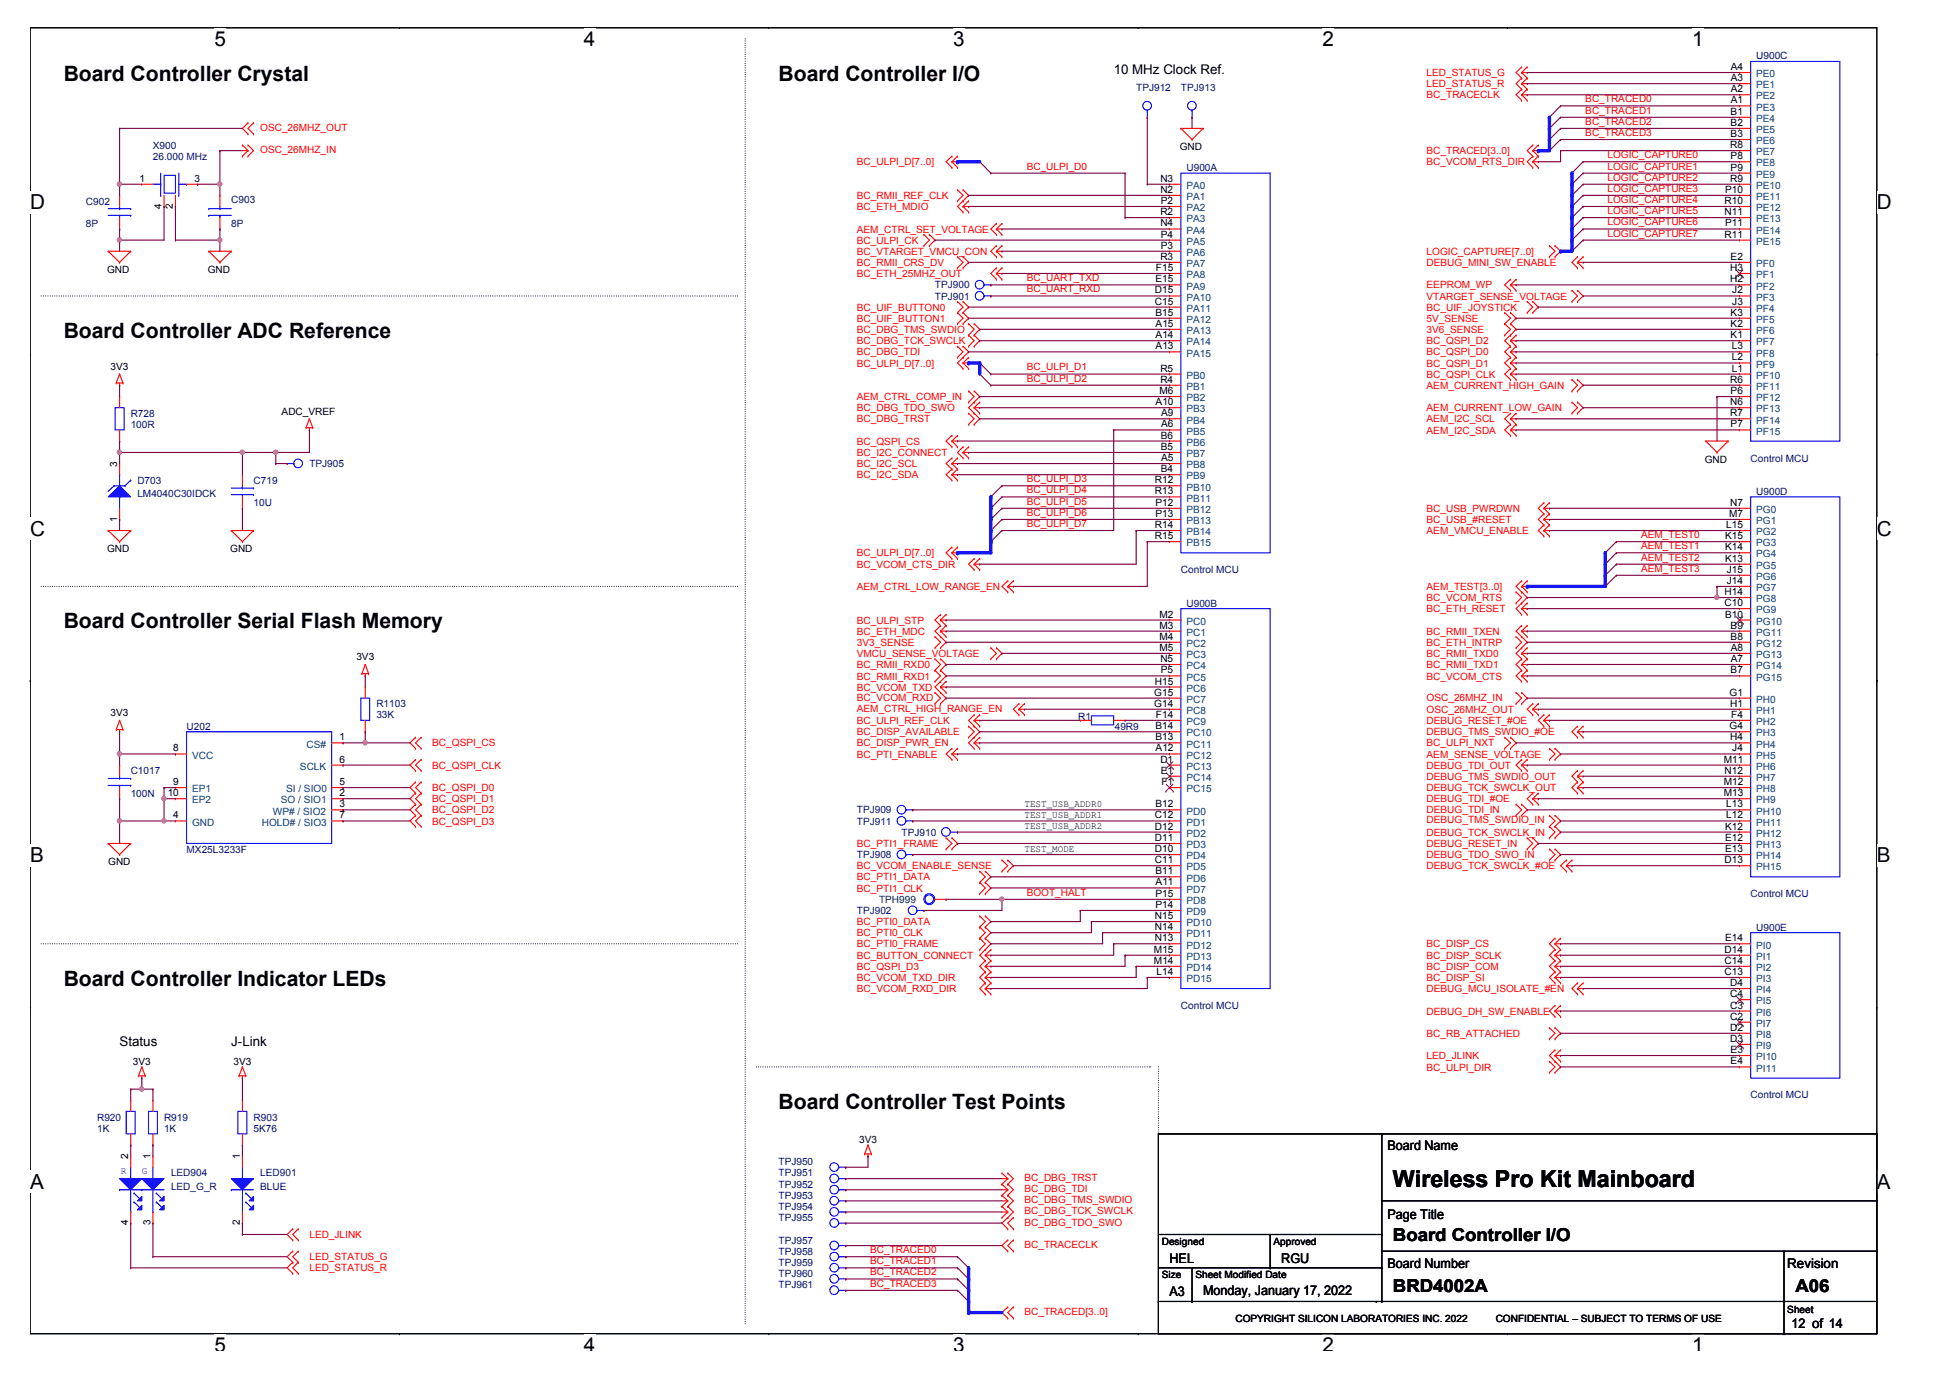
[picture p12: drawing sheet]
<svg xmlns="http://www.w3.org/2000/svg" width="297mm" height="210mm" viewBox="0 0 297 210" stroke-linecap="round" stroke-linejoin="round" font-family="sans-serif">
<defs><g id="words">
<text font-size="3.6" x="212.2" y="180.8">Wireless Pro Kit Mainboard</text>
<g font-size="3.2">
<text x="9.7" y="12.3">Board Controller Crystal</text>
<text x="118.6" y="12.3">Board Controller I/O</text>
<text x="9.7" y="51.4">Board Controller ADC Reference</text>
<text x="9.7" y="95.7">Board Controller Serial Flash Memory</text>
<text x="9.7" y="150.2">Board Controller Indicator LEDs</text>
<text x="118.6" y="168.9">Board Controller Test Points</text>
</g>
<g font-size="3.1">
<text x="32.7" y="7">5</text>
<text x="89" y="7">4</text>
<text x="145.2" y="7">3</text>
<text x="201.5" y="7">2</text>
<text x="257.7" y="7">1</text>
<text x="4.6" y="31.9">D</text>
<text x="285.9" y="31.9">D</text>
<text x="4.6" y="81.6">C</text>
<text x="285.9" y="81.6">C</text>
<text x="4.6" y="131.3">B</text>
<text x="285.9" y="131.3">B</text>
<text x="4.6" y="181.1">A</text>
<text x="285.9" y="181.1">A</text>
<text x="32.7" y="206">5</text>
<text x="89" y="206">4</text>
<text x="145.2" y="206">3</text>
<text x="201.5" y="206">2</text>
<text x="257.7" y="206">1</text>
</g>
<g font-size="2.7">
<text x="212.2" y="189">Board Controller I/O</text>
<text x="212.2" y="196.8">BRD4002A</text>
<text x="273.5" y="196.8">A06</text>
</g>
<g font-size="2">
<text x="169.6" y="11.3">10 MHz Clock Ref.</text>
<text x="18.2" y="159.3">Status</text>
<text x="35.2" y="159.3">J-Link</text>
<text x="211.3" y="175.1">Board Name</text>
<text x="211.3" y="185.7">Page Title</text>
<text x="178.2" y="197.4">A3</text>
<text x="178.2" y="192.3">HEL</text>
<text x="183.3" y="197.2">Monday, January 17, 2022</text>
<text x="195.2" y="192.3">RGU</text>
<text x="211.3" y="193.2">Board Number</text>
<text x="272.3" y="193.2">Revision</text>
<text x="272.9" y="202.4">12 of 14</text>
</g>
<g font-size="1.5" fill="#f00">
<text x="217.3" y="11.6">LED_STATUS_G</text>
<text x="217.3" y="13.3">LED_STATUS_R</text>
<text x="217.3" y="15">BC_TRACECLK</text>
<text x="241.5" y="17.3">BC_TRACED1</text>
<text x="241.5" y="15.6">BC_TRACED0</text>
<text x="39.6" y="19.9">OSC_26MHZ_OUT</text>
<text x="39.6" y="23.3">OSC_26MHZ_IN</text>
<text x="217.3" y="23.5">BC_TRACED[3..0]</text>
<text x="241.5" y="20.7">BC_TRACED3</text>
<text x="241.5" y="19">BC_TRACED2</text>
<text x="130.5" y="25.2">BC_ULPI_D[7..0]</text>
<text x="156.4" y="25.8">BC_ULPI_D0</text>
<text x="217.3" y="25.2">BC_VCOM_RTS_DIR</text>
<text x="244.9" y="24.1">LOGIC_CAPTURE0</text>
<text x="244.9" y="25.8">LOGIC_CAPTURE1</text>
<text x="244.9" y="27.5">LOGIC_CAPTURE2</text>
<text x="244.9" y="29.2">LOGIC_CAPTURE3</text>
<text x="130.5" y="35.4">AEM_CTRL_SET_VOLTAGE</text>
<text x="130.5" y="30.3">BC_RMII_REF_CLK</text>
<text x="130.5" y="32">BC_ETH_MDIO</text>
<text x="244.9" y="30.9">LOGIC_CAPTURE4</text>
<text x="244.9" y="32.6">LOGIC_CAPTURE5</text>
<text x="244.9" y="34.3">LOGIC_CAPTURE6</text>
<text x="130.5" y="38.8">BC_VTARGET_VMCU_CON</text>
<text x="130.5" y="40.5">BC_RMII_CRS_DV</text>
<text x="130.5" y="37.1">BC_ULPI_CK</text>
<text x="217.3" y="38.8">LOGIC_CAPTURE[7..0]</text>
<text x="217.3" y="40.5">DEBUG_MINI_SW_ENABLE</text>
<text x="244.9" y="36">LOGIC_CAPTURE7</text>
<text x="130.5" y="42.2">BC_ETH_25MHZ_OUT</text>
<text x="130.5" y="47.3">BC_UIF_BUTTON0</text>
<text x="156.4" y="42.8">BC_UART_TXD</text>
<text x="156.4" y="44.5">BC_UART_RXD</text>
<text x="217.3" y="45.6">VTARGET_SENSE_VOLTAGE</text>
<text x="217.3" y="47.3">BC_UIF_JOYSTICK</text>
<text x="217.3" y="43.9">EEPROM_WP</text>
<text x="130.5" y="49">BC_UIF_BUTTON1</text>
<text x="130.5" y="50.7">BC_DBG_TMS_SWDIO</text>
<text x="130.5" y="52.5">BC_DBG_TCK_SWCLK</text>
<text x="217.3" y="49">5V_SENSE</text>
<text x="217.3" y="50.7">3V6_SENSE</text>
<text x="217.3" y="52.5">BC_QSPI_D2</text>
<text x="130.5" y="54.1">BC_DBG_TDI</text>
<text x="130.5" y="55.8">BC_ULPI_D[7..0]</text>
<text x="156.4" y="56.4">BC_ULPI_D1</text>
<text x="156.4" y="58.1">BC_ULPI_D2</text>
<text x="217.3" y="59.2">AEM_CURRENT_HIGH_GAIN</text>
<text x="217.3" y="57.5">BC_QSPI_CLK</text>
<text x="217.3" y="54.1">BC_QSPI_D0</text>
<text x="217.3" y="55.8">BC_QSPI_D1</text>
<text x="130.5" y="64.3">BC_DBG_TRST</text>
<text x="130.5" y="61">AEM_CTRL_COMP_IN</text>
<text x="130.5" y="62.7">BC_DBG_TDO_SWO</text>
<text x="217.3" y="64.3">AEM_I2C_SCL</text>
<text x="217.3" y="62.7">AEM_CURRENT_LOW_GAIN</text>
<text x="130.5" y="69.5">BC_I2C_CONNECT</text>
<text x="130.5" y="67.7">BC_QSPI_CS</text>
<text x="130.5" y="71.2">BC_I2C_SCL</text>
<text x="217.3" y="66">AEM_I2C_SDA</text>
<text x="130.5" y="72.9">BC_I2C_SDA</text>
<text x="156.4" y="73.4">BC_ULPI_D3</text>
<text x="156.4" y="75.1">BC_ULPI_D4</text>
<text x="156.4" y="76.9">BC_ULPI_D5</text>
<text x="217.3" y="78">BC_USB_PWRDWN</text>
<text x="156.4" y="78.6">BC_ULPI_D6</text>
<text x="156.4" y="80.3">BC_ULPI_D7</text>
<text x="217.3" y="79.7">BC_USB_#RESET</text>
<text x="217.3" y="81.4">AEM_VMCU_ENABLE</text>
<text x="250" y="82">AEM_TEST0</text>
<text x="250" y="83.7">AEM_TEST1</text>
<text x="130.5" y="84.8">BC_ULPI_D[7..0]</text>
<text x="130.5" y="86.5">BC_VCOM_CTS_DIR</text>
<text x="130.5" y="89.9">AEM_CTRL_LOW_RANGE_EN</text>
<text x="217.3" y="89.9">AEM_TEST[3..0]</text>
<text x="250" y="85.4">AEM_TEST2</text>
<text x="250" y="87.1">AEM_TEST3</text>
<text x="130.5" y="95">BC_ULPI_STP</text>
<text x="217.3" y="91.6">BC_VCOM_RTS</text>
<text x="217.3" y="93.3">BC_ETH_RESET</text>
<text x="130.5" y="100.1">VMCU_SENSE_VOLTAGE</text>
<text x="130.5" y="101.8">BC_RMII_RXD0</text>
<text x="130.5" y="98.4">3V3_SENSE</text>
<text x="130.5" y="96.7">BC_ETH_MDC</text>
<text x="217.3" y="98.4">BC_ETH_INTRP</text>
<text x="217.3" y="100.1">BC_RMII_TXD0</text>
<text x="217.3" y="101.8">BC_RMII_TXD1</text>
<text x="217.3" y="96.7">BC_RMII_TXEN</text>
<text x="130.5" y="106.7">BC_VCOM_RXD</text>
<text x="130.5" y="105.2">BC_VCOM_TXD</text>
<text x="130.5" y="103.5">BC_RMII_RXD1</text>
<text x="217.3" y="103.5">BC_VCOM_CTS</text>
<text x="217.3" y="106.7">OSC_26MHZ_IN</text>
<text x="65.8" y="113.7">BC_QSPI_CS</text>
<text x="130.5" y="108.4">AEM_CTRL_HIGH_RANGE_EN</text>
<text x="130.5" y="112">BC_DISP_AVAILABLE</text>
<text x="130.5" y="110.3">BC_ULPI_REF_CLK</text>
<text x="130.5" y="113.7">BC_DISP_PWR_EN</text>
<text x="217.3" y="112">DEBUG_TMS_SWDIO_#OE</text>
<text x="217.3" y="110.3">DEBUG_RESET_#OE</text>
<text x="217.3" y="113.7">BC_ULPI_NXT</text>
<text x="217.3" y="108.6">OSC_26MHZ_OUT</text>
<text x="65.8" y="117.1">BC_QSPI_CLK</text>
<text x="130.5" y="115.4">BC_PTI_ENABLE</text>
<text x="217.3" y="115.4">AEM_SENSE_VOLTAGE</text>
<text x="217.3" y="117.1">DEBUG_TDI_OUT</text>
<text x="217.3" y="118.8">DEBUG_TMS_SWDIO_OUT</text>
<text x="65.8" y="123.9">BC_QSPI_D2</text>
<text x="65.8" y="122.2">BC_QSPI_D1</text>
<text x="65.8" y="120.5">BC_QSPI_D0</text>
<text x="65.8" y="125.6">BC_QSPI_D3</text>
<text x="217.3" y="120.5">DEBUG_TCK_SWCLK_OUT</text>
<text x="217.3" y="122.2">DEBUG_TDI_#OE</text>
<text x="217.3" y="123.9">DEBUG_TDI_IN</text>
<text x="217.3" y="125.4">DEBUG_TMS_SWDIO_IN</text>
<text x="130.5" y="129">BC_PTI1_FRAME</text>
<text x="217.3" y="127.3">DEBUG_TCK_SWCLK_IN</text>
<text x="217.3" y="129">DEBUG_RESET_IN</text>
<text x="217.3" y="130.7">DEBUG_TDO_SWO_IN</text>
<text x="130.5" y="132.4">BC_VCOM_ENABLE_SENSE</text>
<text x="130.5" y="134.1">BC_PTI1_DATA</text>
<text x="130.5" y="135.8">BC_PTI1_CLK</text>
<text x="156.4" y="136.4">BOOT_HALT</text>
<text x="217.3" y="132.4">DEBUG_TCK_SWCLK_#OE</text>
<text x="130.5" y="142.6">BC_PTI0_CLK</text>
<text x="130.5" y="140.9">BC_PTI0_DATA</text>
<text x="130.5" y="146">BC_BUTTON_CONNECT</text>
<text x="130.5" y="144.3">BC_PTI0_FRAME</text>
<text x="130.5" y="147.7">BC_QSPI_D3</text>
<text x="130.5" y="149.4">BC_VCOM_TXD_DIR</text>
<text x="217.3" y="144.3">BC_DISP_CS</text>
<text x="217.3" y="146">BC_DISP_SCLK</text>
<text x="217.3" y="147.7">BC_DISP_COM</text>
<text x="217.3" y="149.4">BC_DISP_SI</text>
<text x="130.5" y="151.1">BC_VCOM_RXD_DIR</text>
<text x="217.3" y="151.1">DEBUG_MCU_ISOLATE_#EN</text>
<text x="217.3" y="154.6">DEBUG_DH_SW_ENABLE</text>
<text x="217.3" y="157.9">BC_RB_ATTACHED</text>
<text x="217.3" y="161.3">LED_JLINK</text>
<text x="217.3" y="163.1">BC_ULPI_DIR</text>
<text x="156.1" y="179.9">BC_DBG_TRST</text>
<text x="156.1" y="183.3">BC_DBG_TMS_SWDIO</text>
<text x="156.1" y="185">BC_DBG_TCK_SWCLK</text>
<text x="156.1" y="181.6">BC_DBG_TDI</text>
<text x="47.1" y="188.6">LED_JLINK</text>
<text x="47.1" y="192">LED_STATUS_G</text>
<text x="132.6" y="190.9">BC_TRACED0</text>
<text x="156.1" y="186.7">BC_DBG_TDO_SWO</text>
<text x="156.1" y="190.1">BC_TRACECLK</text>
<text x="47.1" y="193.7">LED_STATUS_R</text>
<text x="132.6" y="196">BC_TRACED3</text>
<text x="132.6" y="194.3">BC_TRACED2</text>
<text x="132.6" y="192.6">BC_TRACED1</text>
<text x="156.1" y="200.3">BC_TRACED[3..0]</text>
</g>
<g font-size="1.5">
<text x="263.7" y="10.7">A4</text>
<text x="263.6" y="17.5">B1</text>
<text x="263.7" y="12.4">A3</text>
<text x="263.7" y="14.1">A2</text>
<text x="263.7" y="15.7">A1</text>
<text x="179.7" y="22.8">GND</text>
<text x="263.5" y="22.6">R8</text>
<text x="263.6" y="19.2">B2</text>
<text x="263.6" y="20.9">B3</text>
<text x="21.3" y="27.7">1</text>
<text x="29.6" y="27.7">3</text>
<text x="176.8" y="27.7">N3</text>
<text x="176.8" y="29.4">N2</text>
<text x="262.8" y="29.4">P10</text>
<text x="263.5" y="27.7">R9</text>
<text x="263.6" y="24.3">P8</text>
<text x="263.6" y="26">P9</text>
<text x="24.6" y="31.8" transform="rotate(-90 24.6 31.8)">4</text>
<text x="26.3" y="31.8" transform="rotate(-90 26.3 31.8)">2</text>
<text x="176.8" y="32.8">R2</text>
<text x="176.8" y="34.5">N4</text>
<text x="176.8" y="31.1">P2</text>
<text x="262.7" y="31.1">R10</text>
<text x="262.7" y="32.8">N11</text>
<text x="262.8" y="34.5">P11</text>
<text x="16.3" y="41.5">GND</text>
<text x="31.6" y="41.5">GND</text>
<text x="176.1" y="41.3">F15</text>
<text x="176.8" y="39.6">R3</text>
<text x="176.8" y="36.2">P4</text>
<text x="176.8" y="37.9">P3</text>
<text x="262.7" y="36.2">R11</text>
<text x="263.5" y="41.3">H3</text>
<text x="263.6" y="39.6">E2</text>
<text x="175.9" y="44.7">D15</text>
<text x="175.9" y="46.4">C15</text>
<text x="176" y="43">E15</text>
<text x="263.5" y="43">H2</text>
<text x="263.9" y="44.7">J2</text>
<text x="263.9" y="46.4">J3</text>
<text x="176" y="48.1">B15</text>
<text x="176" y="49.8">A15</text>
<text x="176" y="51.5">A14</text>
<text x="176" y="53.2">A13</text>
<text x="263.6" y="48.1">K3</text>
<text x="263.6" y="49.8">K2</text>
<text x="263.6" y="51.5">K1</text>
<text x="263.8" y="53.2">L3</text>
<text x="16.8" y="56.3">3V3</text>
<text x="176.8" y="56.6">R5</text>
<text x="176.8" y="58.3">R4</text>
<text x="263.5" y="58.3">R6</text>
<text x="263.8" y="54.9">L2</text>
<text x="263.8" y="56.6">L1</text>
<text x="42.9" y="63.2">ADC_VREF</text>
<text x="176" y="61.7">A10</text>
<text x="176.6" y="60">M6</text>
<text x="176.9" y="63.4">A9</text>
<text x="176.9" y="65.1">A6</text>
<text x="263.5" y="61.7">N6</text>
<text x="263.5" y="63.4">R7</text>
<text x="263.6" y="60">P6</text>
<text x="263.6" y="65.1">P7</text>
<text x="17.8" y="71.1" transform="rotate(-90 17.8 71.1)">3</text>
<text x="176.8" y="66.8">B6</text>
<text x="176.8" y="68.5">B5</text>
<text x="176.8" y="71.9">B4</text>
<text x="176.9" y="70.2">A5</text>
<text x="259.7" y="70.5">GND</text>
<text x="175.9" y="73.6">R12</text>
<text x="175.9" y="75.3">R13</text>
<text x="176" y="77">P12</text>
<text x="263.5" y="77">N7</text>
<text x="17.8" y="79.5" transform="rotate(-90 17.8 79.5)">1</text>
<text x="175.9" y="80.4">R14</text>
<text x="175.9" y="82.1">R15</text>
<text x="176" y="78.7">P13</text>
<text x="262.8" y="82.1">K15</text>
<text x="262.8" y="83.8">K14</text>
<text x="262.9" y="80.4">L15</text>
<text x="263.4" y="78.7">M7</text>
<text x="16.3" y="84.1">GND</text>
<text x="35.1" y="84.1">GND</text>
<text x="262.8" y="85.6">K13</text>
<text x="263" y="87.2">J15</text>
<text x="263" y="88.9">J14</text>
<text x="176.6" y="94.1">M2</text>
<text x="176.6" y="95.8">M3</text>
<text x="262.7" y="90.6">H14</text>
<text x="262.7" y="92.3">C10</text>
<text x="262.8" y="94.1">B10</text>
<text x="263.6" y="95.8">B9</text>
<text x="54.3" y="100.6">3V3</text>
<text x="176.6" y="97.5">M4</text>
<text x="176.6" y="99.1">M5</text>
<text x="176.8" y="100.8">N5</text>
<text x="263.6" y="97.5">B8</text>
<text x="263.7" y="99.1">A8</text>
<text x="263.7" y="100.8">A7</text>
<text x="175.8" y="106">G15</text>
<text x="175.8" y="107.7">G14</text>
<text x="175.9" y="104.3">H15</text>
<text x="176.8" y="102.6">P5</text>
<text x="263.5" y="106">G1</text>
<text x="263.5" y="107.7">H1</text>
<text x="263.6" y="102.6">B7</text>
<text x="16.8" y="109.1">3V3</text>
<text x="51.7" y="112.8">1</text>
<text x="176" y="111.1">B14</text>
<text x="176" y="112.8">B13</text>
<text x="176.1" y="109.3">F14</text>
<text x="263.5" y="111.1">G4</text>
<text x="263.5" y="112.8">H4</text>
<text x="263.7" y="109.3">F4</text>
<text x="26.4" y="114.5">8</text>
<text x="26.4" y="119.6">9</text>
<text x="51.7" y="119.6">5</text>
<text x="51.7" y="116.2">6</text>
<text x="176" y="114.5">A12</text>
<text x="176.8" y="116.2">D1</text>
<text x="176.8" y="117.9">E1</text>
<text x="176.9" y="119.6">F1</text>
<text x="262.6" y="116.2">M11</text>
<text x="262.6" y="119.6">M12</text>
<text x="262.7" y="117.9">N12</text>
<text x="263.9" y="114.5">J4</text>
<text x="25.5" y="121.3">10</text>
<text x="26.4" y="124.7">4</text>
<text x="51.7" y="121.3">2</text>
<text x="51.7" y="123">3</text>
<text x="51.7" y="124.7">7</text>
<text x="156.1" y="122.9">TEST_USB_ADDR0</text>
<text x="156.1" y="124.6">TEST_USB_ADDR1</text>
<text x="175.9" y="124.7">C12</text>
<text x="176" y="123">B12</text>
<text x="262.6" y="121.3">M13</text>
<text x="262.9" y="123">L13</text>
<text x="262.9" y="124.7">L12</text>
<text x="16.5" y="131.7">GND</text>
<text x="156.1" y="129.7">TEST_MODE</text>
<text x="156.1" y="126.3">TEST_USB_ADDR2</text>
<text x="175.9" y="126.4">D12</text>
<text x="175.9" y="128.1">D11</text>
<text x="175.9" y="129.8">D10</text>
<text x="175.9" y="131.5">C11</text>
<text x="262.7" y="131.5">D13</text>
<text x="262.8" y="126.4">K12</text>
<text x="262.8" y="128.1">E12</text>
<text x="262.8" y="129.8">E13</text>
<text x="176" y="133.2">B11</text>
<text x="176" y="136.6">P15</text>
<text x="176" y="134.9">A11</text>
<text x="175.9" y="140">N15</text>
<text x="175.9" y="141.7">N14</text>
<text x="175.9" y="143.4">N13</text>
<text x="176" y="138.3">P14</text>
<text x="262.8" y="143.4">E14</text>
<text x="175.8" y="145.1">M15</text>
<text x="175.8" y="146.8">M14</text>
<text x="176.2" y="148.5">L14</text>
<text x="262.7" y="145.1">D14</text>
<text x="262.7" y="146.8">C14</text>
<text x="262.7" y="148.5">C13</text>
<text x="263.5" y="150.2">D4</text>
<text x="263.5" y="151.9">C4</text>
<text x="263.5" y="153.6">C3</text>
<text x="263.5" y="155.3">C2</text>
<text x="263.5" y="157">D2</text>
<text x="263.5" y="158.7">D3</text>
<text x="263.6" y="160.4">E3</text>
<text x="20.2" y="162.2">3V3</text>
<text x="35.6" y="162.2">3V3</text>
<text x="263.6" y="162.1">E4</text>
<text x="19.5" y="176.6" transform="rotate(-90 19.5 176.6)">2</text>
<text x="22.9" y="176.6" transform="rotate(-90 22.9 176.6)">1</text>
<text x="36.5" y="176.6" transform="rotate(-90 36.5 176.6)">1</text>
<text x="130.9" y="174.1">3V3</text>
<text x="19.5" y="186.6" transform="rotate(-90 19.5 186.6)">4</text>
<text x="22.9" y="186.6" transform="rotate(-90 22.9 186.6)">3</text>
<text x="36.5" y="186.6" transform="rotate(-90 36.5 186.6)">2</text>
<text x="177" y="189.6">Designed</text>
<text x="194" y="189.6">Approved</text>
<text x="177" y="194.7">Size</text>
<text x="182.1" y="194.7">Sheet Modified Date</text>
<text x="188.2" y="201.3">COPYRIGHT SILICON LABORATORIES INC. 2022</text>
<text x="227.8" y="201.3">CONFIDENTIAL – SUBJECT TO TERMS OF USE</text>
<text x="272.3" y="200">Sheet</text>
</g>
<g font-size="1.5" fill="#000080">
<text x="267.5" y="9">U900C</text>
<text x="173.1" y="13.8">TPJ912</text>
<text x="179.9" y="13.8">TPJ913</text>
<text x="23.3" y="22.6">X900</text>
<text x="23.3" y="24.3">26.000 MHz</text>
<text x="180.7" y="26">U900A</text>
<text x="13.1" y="31.2">C902</text>
<text x="13.1" y="34.5">8P</text>
<text x="35.2" y="31">C903</text>
<text x="35.2" y="34.5">8P</text>
<text x="142.4" y="45.6">TPJ901</text>
<text x="142.4" y="43.9">TPJ900</text>
<text x="19.9" y="63.5">R728</text>
<text x="19.9" y="65.2">100R</text>
<text x="47.1" y="71.2">TPJ905</text>
<text x="266.7" y="70.3">Control MCU</text>
<text x="20.9" y="73.7">D703</text>
<text x="20.9" y="75.7">LM4040C30IDCK</text>
<text x="38.6" y="73.7">C719</text>
<text x="38.6" y="77.1">10U</text>
<text x="267.5" y="75.4">U900D</text>
<text x="179.9" y="87.3">Control MCU</text>
<text x="180.7" y="92.4">U900B</text>
<text x="57.3" y="107.7">R1103</text>
<text x="28.4" y="111.1">U202</text>
<text x="57.3" y="109.4">33K</text>
<text x="164.2" y="109.6">R1</text>
<text x="169.8" y="111.1">49R9</text>
<text x="19.9" y="117.9">C1017</text>
<text x="19.9" y="121.4">100N</text>
<text x="130.5" y="123.9">TPJ909</text>
<text x="130.5" y="125.6">TPJ911</text>
<text x="28.4" y="129.9">MX25L3233F</text>
<text x="130.5" y="130.7">TPJ908</text>
<text x="137.3" y="127.3">TPJ910</text>
<text x="266.7" y="136.7">Control MCU</text>
<text x="130.5" y="139.2">TPJ902</text>
<text x="267.5" y="141.8">U900E</text>
<text x="179.9" y="153.7">Control MCU</text>
<text x="266.7" y="167.3">Control MCU</text>
<text x="14.8" y="170.7">R920</text>
<text x="14.8" y="172.4">1K</text>
<text x="25" y="170.7">R919</text>
<text x="25" y="172.4">1K</text>
<text x="38.6" y="170.7">R903</text>
<text x="38.6" y="172.4">5K76</text>
<text x="26" y="179.2">LED904</text>
<text x="39.6" y="179.2">LED901</text>
<text x="118.6" y="177.5">TPJ950</text>
<text x="118.6" y="179.2">TPJ951</text>
<text x="26" y="181.3">LED_G_R</text>
<text x="39.6" y="181.3">BLUE</text>
<text x="118.6" y="182.6">TPJ953</text>
<text x="118.6" y="184.3">TPJ954</text>
<text x="118.6" y="180.9">TPJ952</text>
<text x="118.6" y="191.1">TPJ958</text>
<text x="118.6" y="189.4">TPJ957</text>
<text x="118.6" y="186">TPJ955</text>
<text x="118.6" y="192.8">TPJ959</text>
<text x="118.6" y="196.2">TPJ961</text>
<text x="118.6" y="194.5">TPJ960</text>
</g>
<g font-size="1.5" fill="#004080">
<text x="267.5" y="11.8">PE0</text>
<text x="267.5" y="13.5">PE1</text>
<text x="267.5" y="15.2">PE2</text>
<text x="267.5" y="16.8">PE3</text>
<text x="267.5" y="18.6">PE4</text>
<text x="267.5" y="20.3">PE5</text>
<text x="267.5" y="22">PE6</text>
<text x="267.5" y="23.7">PE7</text>
<text x="180.7" y="28.8">PA0</text>
<text x="267.5" y="25.4">PE8</text>
<text x="267.5" y="27.1">PE9</text>
<text x="267.5" y="28.8">PE10</text>
<text x="180.7" y="30.5">PA1</text>
<text x="180.7" y="32.2">PA2</text>
<text x="180.7" y="33.9">PA3</text>
<text x="180.7" y="35.6">PA4</text>
<text x="267.5" y="30.5">PE11</text>
<text x="267.5" y="32.2">PE12</text>
<text x="267.5" y="33.9">PE13</text>
<text x="267.5" y="35.6">PE14</text>
<text x="180.7" y="37.3">PA5</text>
<text x="180.7" y="39">PA6</text>
<text x="180.7" y="40.7">PA7</text>
<text x="267.5" y="37.3">PE15</text>
<text x="267.5" y="40.7">PF0</text>
<text x="180.7" y="42.4">PA8</text>
<text x="180.7" y="44.1">PA9</text>
<text x="180.7" y="45.8">PA10</text>
<text x="180.7" y="47.5">PA11</text>
<text x="267.5" y="42.4">PF1</text>
<text x="267.5" y="44.1">PF2</text>
<text x="267.5" y="45.8">PF3</text>
<text x="267.5" y="47.5">PF4</text>
<text x="180.7" y="49.2">PA12</text>
<text x="180.7" y="50.9">PA13</text>
<text x="180.7" y="52.6">PA14</text>
<text x="267.5" y="49.2">PF5</text>
<text x="267.5" y="50.9">PF6</text>
<text x="267.5" y="52.6">PF7</text>
<text x="180.7" y="54.3">PA15</text>
<text x="180.7" y="57.7">PB0</text>
<text x="180.7" y="59.4">PB1</text>
<text x="267.5" y="54.3">PF8</text>
<text x="267.5" y="56">PF9</text>
<text x="267.5" y="57.7">PF10</text>
<text x="267.5" y="59.4">PF11</text>
<text x="180.7" y="61.1">PB2</text>
<text x="180.7" y="62.8">PB3</text>
<text x="180.7" y="64.5">PB4</text>
<text x="267.5" y="61.1">PF12</text>
<text x="267.5" y="62.8">PF13</text>
<text x="267.5" y="64.5">PF14</text>
<text x="180.7" y="66.2">PB5</text>
<text x="180.7" y="67.9">PB6</text>
<text x="180.7" y="69.6">PB7</text>
<text x="180.7" y="71.3">PB8</text>
<text x="267.5" y="66.2">PF15</text>
<text x="180.7" y="73">PB9</text>
<text x="180.7" y="74.7">PB10</text>
<text x="180.7" y="76.4">PB11</text>
<text x="180.7" y="78.1">PB12</text>
<text x="180.7" y="79.8">PB13</text>
<text x="180.7" y="81.5">PB14</text>
<text x="180.7" y="83.2">PB15</text>
<text x="267.5" y="78.1">PG0</text>
<text x="267.5" y="79.8">PG1</text>
<text x="267.5" y="81.5">PG2</text>
<text x="267.5" y="83.2">PG3</text>
<text x="267.5" y="84.9">PG4</text>
<text x="267.5" y="86.7">PG5</text>
<text x="267.5" y="88.3">PG6</text>
<text x="180.7" y="95.2">PC0</text>
<text x="267.5" y="90">PG7</text>
<text x="267.5" y="91.7">PG8</text>
<text x="267.5" y="93.4">PG9</text>
<text x="267.5" y="95.2">PG10</text>
<text x="180.7" y="96.9">PC1</text>
<text x="180.7" y="98.6">PC2</text>
<text x="180.7" y="100.2">PC3</text>
<text x="180.7" y="101.9">PC4</text>
<text x="267.5" y="96.9">PG11</text>
<text x="267.5" y="98.6">PG12</text>
<text x="267.5" y="100.2">PG13</text>
<text x="267.5" y="101.9">PG14</text>
<text x="180.7" y="103.7">PC5</text>
<text x="180.7" y="105.4">PC6</text>
<text x="180.7" y="107.1">PC7</text>
<text x="267.5" y="103.7">PG15</text>
<text x="267.5" y="107.1">PH0</text>
<text x="46.7" y="113.9">CS#</text>
<text x="180.7" y="108.8">PC8</text>
<text x="180.7" y="110.4">PC9</text>
<text x="180.7" y="112.2">PC10</text>
<text x="180.7" y="113.9">PC11</text>
<text x="267.5" y="108.8">PH1</text>
<text x="267.5" y="110.4">PH2</text>
<text x="267.5" y="112.2">PH3</text>
<text x="267.5" y="113.9">PH4</text>
<text x="29.3" y="115.6">VCC</text>
<text x="45.7" y="117.3">SCLK</text>
<text x="180.7" y="115.6">PC12</text>
<text x="180.7" y="117.3">PC13</text>
<text x="180.7" y="119">PC14</text>
<text x="267.5" y="115.6">PH5</text>
<text x="267.5" y="117.3">PH6</text>
<text x="267.5" y="119">PH7</text>
<text x="29.3" y="125.8">GND</text>
<text x="29.3" y="120.7">EP1</text>
<text x="29.3" y="122.4">EP2</text>
<text x="39.9" y="125.8">HOLD# / SIO3</text>
<text x="41.6" y="124.1">WP# / SIO2</text>
<text x="42.8" y="122.4">SO / SIO1</text>
<text x="43.6" y="120.7">SI / SIO0</text>
<text x="180.7" y="120.7">PC15</text>
<text x="180.7" y="124.1">PD0</text>
<text x="180.7" y="125.8">PD1</text>
<text x="267.5" y="120.7">PH8</text>
<text x="267.5" y="122.4">PH9</text>
<text x="267.5" y="124.1">PH10</text>
<text x="267.5" y="125.8">PH11</text>
<text x="180.7" y="127.5">PD2</text>
<text x="180.7" y="129.2">PD3</text>
<text x="180.7" y="130.9">PD4</text>
<text x="267.5" y="127.5">PH12</text>
<text x="267.5" y="129.2">PH13</text>
<text x="267.5" y="130.9">PH14</text>
<text x="180.7" y="132.6">PD5</text>
<text x="180.7" y="134.3">PD6</text>
<text x="180.7" y="136">PD7</text>
<text x="180.7" y="137.7">PD8</text>
<text x="267.5" y="132.6">PH15</text>
<text x="180.7" y="139.4">PD9</text>
<text x="180.7" y="141.1">PD10</text>
<text x="180.7" y="142.8">PD11</text>
<text x="180.7" y="144.5">PD12</text>
<text x="180.7" y="146.2">PD13</text>
<text x="180.7" y="147.9">PD14</text>
<text x="180.7" y="149.6">PD15</text>
<text x="267.5" y="144.5">PI0</text>
<text x="267.5" y="146.2">PI1</text>
<text x="267.5" y="147.9">PI2</text>
<text x="267.5" y="149.6">PI3</text>
<text x="267.5" y="151.3">PI4</text>
<text x="267.5" y="153">PI5</text>
<text x="267.5" y="154.7">PI6</text>
<text x="267.5" y="156.4">PI7</text>
<text x="267.5" y="158.1">PI8</text>
<text x="267.5" y="159.8">PI9</text>
<text x="267.5" y="161.5">PI10</text>
<text x="267.5" y="163.2">PI11</text>
</g>
<text font-size="1.5" fill="#004040" x="133.9" y="137.5">TPH999</text>
<g font-size="1.5" fill="#00f">
<text x="18.4" y="178.9">R</text>
<text x="21.6" y="178.9">G</text>
</g>
</g></defs>
<path d="M4.6 4.2h281.3v199h-281.3z" fill="none" stroke="#000" stroke-width=".17"/>
<g fill="#fff">
<path d="M32.7 4.2h1.7v3.5h-1.7z"/>
<path d="M32.7 203.2h1.7v2.5h-1.7z"/>
</g>
<path d="M60.8 4.2h.1M60.8 203.2h.1" fill="none" stroke="#000" stroke-width=".17"/>
<g fill="#fff">
<path d="M89 4.2h1.7v3.5h-1.7z"/>
<path d="M89 203.2h1.7v2.5h-1.7z"/>
</g>
<path d="M117.1 4.2h.1M117.1 203.2h.1" fill="none" stroke="#000" stroke-width=".17"/>
<g fill="#fff">
<path d="M145.2 4.2h1.8v3.5h-1.8z"/>
<path d="M145.2 203.2h1.8v2.5h-1.8z"/>
</g>
<path d="M173.4 4.2h.1M173.4 203.2h.1" fill="none" stroke="#000" stroke-width=".17"/>
<g fill="#fff">
<path d="M201.5 4.2h1.7v3.5h-1.7z"/>
<path d="M201.5 203.2h1.7v2.5h-1.7z"/>
</g>
<path d="M229.6 4.2h.1M229.6 203.2h.1" fill="none" stroke="#000" stroke-width=".17"/>
<g fill="#fff">
<path d="M257.7 4.2h1.8v3.5h-1.8z"/>
<path d="M257.7 203.2h1.8v2.5h-1.8z"/>
<path d="M4.6 29.1h2.2v3.5h-2.2z"/>
<path d="M285.9 29.1h2.2v3.5h-2.2z"/>
<path d="M4.6 78.8h2.2v3.5h-2.2z"/>
<path d="M285.9 78.8h2.2v3.5h-2.2z"/>
</g>
<path d="M4.6 53.9h.1M285.9 53.9h.1" fill="none" stroke="#000" stroke-width=".17"/>
<g fill="#fff">
<path d="M4.6 128.5h2.1v3.5h-2.1z"/>
<path d="M285.9 128.5h2.1v3.5h-2.1z"/>
</g>
<path d="M4.6 103.7h.1M285.9 103.7h.1" fill="none" stroke="#000" stroke-width=".17"/>
<path d="M4.6 103.7h.1M285.9 103.7h.1" fill="none" stroke="#000" stroke-width=".15"/>
<g fill="#fff">
<path d="M4.6 178.3h2.1v3.4h-2.1z"/>
<path d="M285.9 178.3h2.1v3.4h-2.1z"/>
</g>
<g fill="none" stroke="#000" stroke-width=".17">
<path d="M4.6 153.4h.1M285.9 153.4h.1M176.5 172.7h109.4v30.5h-109.4zM210.5 172.7v25.5M176.5 198.2h.1M176.5 198.2h109.4M176.5 193.1h34M176.5 188h34M181.6 198.2h.1M181.6 193.1v5.1M193.5 193.1h.1M193.5 188v5.1"/>
<path d="M209.6 198.2h.1M210.5 198.2h.1M210.5 193.1h.1M210.5 188h.1M210.5 182.9h75.4M210.5 190.6h75.4M271.8 190.6v12.6M285.9 182.9h.1M285.9 190.6h.1M271.8 203.2h.1"/>
</g>
<path d="M113.5 5.9h.1M6.3 45.1h106M112.3 45.1h.1M6.3 89.3h106M112.3 89.3h.1M6.3 143.8h106M112.3 143.8h.1M115.2 162.5h60.1M175.3 162.5h.1M176.5 162.5v10.2M176.5 172.7h.1M113.5 201.6v-195.7" fill="none" stroke="#000" stroke-width=".17" stroke-dasharray="0 .3"/>
<g fill="none" stroke="#f00" stroke-width=".17">
<path d="M37.8 18.7h.1M37.8 18.7l-.9 .9 .9 .8M38.6 18.7h.1M38.6 18.7l-.8 .9 .8 .8M174.8 17.9h.1M179.9 19.6h.1M179.9 19.6h3.4M179.9 19.6l1.7 1.7M183.3 19.6h.1M183.3 19.6l-1.7 1.7M231.8 13.6h.1M231.8 11.9h.1"/>
<path d="M231.8 12.7h.1M231.8 10.2h.1M231.8 11h.1M231.8 15.3h.1M231.8 14.4h.1M231.8 11.9l-.9 .8 .9 .9M231.8 12.7l.8 .9M231.8 12.7h.8M231.8 10.2l-.9 .8 .9 .9M231.8 11l.8 .9M231.8 11h.8M231.8 13.6l-.9 .8 .9 .9"/>
<path d="M231.8 14.4l.8 .9M231.8 14.4h.8M232.6 13.6h.1M232.6 11.9h.1M232.6 10.2h.1M232.6 15.3h.1M232.6 11.9l-.8 .8M232.6 10.2l-.8 .8M232.6 13.6l-.8 .8M16.5 38.3h.1M16.5 38.3h3.4M16.5 38.3l1.7 1.7"/>
<path d="M18.2 40h.1M19.9 38.3h.1M19.9 38.3l-1.7 1.7M31.8 38.3h.1M31.8 38.3h3.4M31.8 38.3l1.7 1.7M33.5 40h.1M35.2 38.3h.1M35.2 38.3l-1.7 1.7M36.9 22.1h.1M36.9 23.8h.1M36.9 22.9h.9"/>
<path d="M36.9 22.1l.9 .8M37.8 20.4h.1M37.8 22.1h.1M37.8 23.8h.1M37.8 22.9h.1M37.8 22.1l.8 .8-.8 .9M37.8 22.9l-.9 .9M38.6 20.4h.1M140.7 35.7h.1M140.7 37.4h.1M140.7 35.7l.9 .9-.9 .8M141.6 35.7h.1"/>
<path d="M141.6 37.4h.1M141.6 35.7l.8 .9-.8 .8M145 25.5h.1M145 23.8h.1M145 24.6h.1M145 23.8l-.9 .8 .9 .9M145 24.6l.9 .9M145 24.6h.9M145.9 28.9h.1M145.9 30.6h.1M145.9 39.1h.1M145.9 25.5h.1"/>
<path d="M145.9 23.8h.1M145.9 39.1l.8 .9-.8 .8M145.9 28.9l.8 .9-.8 .8M145.9 23.8l-.9 .8M146.7 28.9h.1M146.7 30.6h.1M146.7 39.1h.1M146.7 32.3h.1M146.7 31.5h.1M146.7 28.9l.8 .9-1.6 1.7 .8 .8M146.7 39.1l.8 .9-.8 .8M146.7 31.5l.8 .8"/>
<path d="M146.7 31.5h.8M147.5 32.3h.1M147.5 30.6h.1M147.5 30.6l-.8 .9M151.8 39.1h.1M151.8 37.4h.1M151.8 38.3h.1M151.8 35.7h.1M151.8 34h.1M151.8 34.9h.1M151.8 38.3h.8M151.8 37.4l-.9 .9 .9 .8"/>
<path d="M151.8 38.3l.8 .8M151.8 34l-.9 .9 .9 .8M151.8 34.9l.8 .8M151.8 34.9h.8M152.6 39.1h.1M152.6 37.4h.1M152.6 35.7h.1M152.6 34h.1M152.6 37.4l-.8 .9M152.6 34l-.8 .9M181.6 21.3h.1M233.5 25.5h.1"/>
<path d="M233.5 23.8h.1M233.5 24.6h.1M233.5 22.1h.1M233.5 22.9h.1M233.5 24.6h.8M233.5 23.8l-.9 .8 .9 .9M233.5 24.6l.8 .9M233.5 22.1l-.9 .8 .9 .9M233.5 22.9l.8 .9M233.5 22.9h.8M234.3 25.5h.1M234.3 23.8h.1"/>
<path d="M234.3 22.1h.1M234.3 23.8l-.8 .8M234.3 22.1l-.8 .8M236 37.4h.1M236 39.1h.1M236 37.4l.9 .9-.9 .8M236.9 37.4h.1M236.9 39.1h.1M236.9 37.4l.8 .9-.8 .8M240.3 39.1h.1M240.3 40h.1M240.3 39.1l-.8 .9 .8 .8"/>
<path d="M240.3 40l.8 .8M240.3 40h.8M241.1 39.1h.1M241.1 39.1l-.8 .9M17.7 58.3h.1M17.7 58.3h1M18.2 58.7h.1M18.2 57h.1M18.2 58.3v.4M18.2 57l-.5 1.3M18.2 57l.5 1.3M18.7 58.3h.1"/>
<path d="M145.9 45.9h.1M145.9 47.6h.1M145.9 49.3h.1M145.9 52.7h.1M145.9 54.4h.1M145.9 40.8h.1M145.9 45.9l.8 .9-.8 .8M145.9 47.6l.8 .9-.8 .8M145.9 52.7l.8 .9-.8 .8M146.7 45.9h.1M146.7 47.6h.1M146.7 49.3h.1"/>
<path d="M146.7 52.7h.1M146.7 54.4h.1M146.7 40.8h.1M146.7 56.1h.1M146.7 55.3h.1M146.7 45.9l.8 .9-.8 .8M146.7 47.6l.8 .9-.8 .8M146.7 52.7l.8 .9-1.6 1.7 .8 .8M146.7 55.3l.8 .8M146.7 55.3h.8M147.5 49.3h.1M147.5 51.1h.1"/>
<path d="M147.5 52.7h.1M147.5 59.6h.1M147.5 56.1h.1M147.5 54.4h.1M147.5 49.3l.9 .9-.9 .9M147.5 51.1l.9 .8-.9 .8M147.5 59.6l.9 .8-.9 .9M147.5 54.4l-.8 .9M148.4 49.3h.1M148.4 51.1h.1M148.4 52.7h.1M148.4 59.6h.1"/>
<path d="M148.4 49.3l.8 .9-.8 .9M148.4 51.1l.8 .8-.8 .8M148.4 59.6l.8 .8-1.7 1.7 1.7 1.7-.8 .8M151.8 42.5h.1M151.8 40.8h.1M151.8 41.7h.1M151.8 40.8l-.9 .9 .9 .8M151.8 41.7l.8 .8M151.8 41.7h.8M152.6 42.5h.1M152.6 40.8h.1M152.6 40.8l-.8 .9"/>
<path d="M229.2 47.6h.1M229.2 49.3h.1M229.2 51.1h.1M229.2 49.3l.9 .9-.9 .9M229.2 47.6l.9 .9-.9 .8M230.1 47.6h.1M230.1 49.3h.1M230.1 51.1h.1M230.1 44.2h.1M230.1 42.5h.1M230.1 43.4h.1M230.1 57.8h.1"/>
<path d="M230.1 56.1h.1M230.1 57h.1M230.1 52.7h.1M230.1 51.9h.1M230.1 54.4h.1M230.1 53.6h.1M230.1 55.3h.1M230.1 47.6l.8 .9-.8 .8M230.1 49.3l.8 .9-.8 .9M230.1 51.9l.8 .8M230.1 55.3h.8M230.1 42.5l-.9 .9 .9 .8"/>
<path d="M230.1 43.4l.8 .8M230.1 43.4h.8M230.1 56.1l-.9 .9 .9 .8M230.1 57l.8 .8M230.1 57h.8M230.1 51.1l-.9 .8 .9 .8M230.1 51.9h.8M230.1 52.7l-.9 .9 .9 .8M230.1 53.6l.8 .8M230.1 53.6h.8M230.1 54.4l-.9 .9 .9 .8M230.1 55.3l.8 .8"/>
<path d="M230.9 44.2h.1M230.9 42.5h.1M230.9 57.8h.1M230.9 56.1h.1M230.9 52.7h.1M230.9 51.1h.1M230.9 54.4h.1M230.9 54.4l-.8 .9M230.9 42.5l-.8 .9M230.9 56.1l-.8 .9M230.9 51.1l-.8 .8M230.9 52.7l-.8 .9"/>
<path d="M232.6 45.9h.1M232.6 47.6h.1M232.6 45.9l.9 .9-.9 .8M233.5 45.9h.1M233.5 47.6h.1M233.5 45.9l.8 .9-.8 .8M239.5 44.2h.1M239.5 45.9h.1M239.5 57.8h.1M239.5 59.6h.1M239.5 44.2l.8 .9-.8 .8M239.5 57.8l.8 .9-.8 .9"/>
<path d="M240.3 40.8h.1M240.3 44.2h.1M240.3 45.9h.1M240.3 57.8h.1M240.3 59.6h.1M240.3 44.2l.8 .9-.8 .8M240.3 57.8l.8 .9-.8 .9M241.1 40.8h.1M46.6 65.2h.1M46.6 65.2h1M47.1 65.5h.1M47.1 63.8h.1"/>
<path d="M47.1 65.2v.3M47.1 63.8l-.5 1.4M47.1 63.8l.5 1.4M47.6 65.2h.1M145 68.1h.1M145 66.3h.1M145 67.2h.1M145 73.2h.1M145 71.5h.1M145 72.3h.1M145 69.8h.1M145 70.6h.1"/>
<path d="M145 67.2h.9M145 66.3l-.9 .9 .9 .9M145 67.2l.9 .9M145 71.5l-.9 .8 .9 .9M145 72.3l.9 .9M145 72.3h.9M145 69.8l-.9 .8 .9 .9M145 70.6l.9 .9M145 70.6h.9M145.9 68.1h.1M145.9 66.3h.1M145.9 73.2h.1"/>
<path d="M145.9 71.5h.1M145.9 69.8h.1M145.9 69.8l-.9 .8M145.9 66.3l-.9 .9M145.9 71.5l-.9 .8M146.7 69.8h.1M146.7 68.1h.1M146.7 68.9h.1M146.7 68.1l-.8 .8 .8 .9M146.7 68.9l.8 .9M146.7 68.9h.8M147.5 69.8h.1"/>
<path d="M147.5 68.1h.1M147.5 62.9h.1M147.5 64.6h.1M147.5 61.3h.1M147.5 68.1l-.8 .8M147.5 62.9l.9 .9-.9 .8M148.4 62.9h.1M148.4 64.6h.1M148.4 61.3h.1M148.4 62.1h.1M148.4 62.1l.8 .8M148.4 62.1h.8"/>
<path d="M149.2 62.9h.1M149.2 61.3h.1M149.2 61.3l-.8 .8M230.1 64.6h.1M230.1 62.9h.1M230.1 63.8h.1M230.1 66.3h.1M230.1 65.5h.1M230.1 62.9l-.9 .9 .9 .8M230.1 63.8l.8 .8M230.1 63.8h.8M230.1 64.6l-.9 .9 .9 .8"/>
<path d="M230.1 65.5l.8 .8M230.1 65.5h.8M230.9 64.6h.1M230.9 62.9h.1M230.9 66.3h.1M230.9 62.9l-.8 .9M230.9 64.6l-.8 .9M235.2 80h.1M235.2 78.3h.1M235.2 79.1h.1M235.2 76.6h.1M235.2 77.4h.1"/>
<path d="M235.2 78.3l-.9 .8 .9 .9M235.2 79.1l.8 .9M235.2 79.1h.8M235.2 76.6l-.9 .8 .9 .9M235.2 77.4l.8 .9M235.2 77.4h.8M235.2 80l-.9 .8 .9 .9M236 80h.1M236 78.3h.1M236 76.6h.1M236 78.3l-.8 .8M236 76.6l-.8 .8"/>
<path d="M236 80l-.8 .8M239.5 61.3h.1M239.5 62.9h.1M239.5 61.3l.8 .8-.8 .8M240.3 61.3h.1M240.3 62.9h.1M240.3 61.3l.8 .8-.8 .8M259.9 67.2h.1M259.9 67.2h3.3M259.9 67.2l1.6 1.7M261.5 68.9h.1M263.2 67.2h.1"/>
<path d="M263.2 67.2l-1.7 1.7M16.5 80.8h.1M16.5 80.8h3.4M16.5 80.8l1.7 1.7M18.2 82.5h.1M19.9 80.8h.1M19.9 80.8l-1.7 1.7M35.2 80.8h.1M35.2 80.8h3.4M35.2 80.8l1.7 1.7M36.9 82.5h.1M38.6 80.8h.1"/>
<path d="M38.6 80.8l-1.7 1.7M142.4 97h.1M142.4 98.7h.1M142.4 97l.9 .8-.9 .9M143.3 97h.1M143.3 98.7h.1M143.3 95.3h.1M143.3 93.6h.1M143.3 94.4h.1M143.3 96.1h.1M143.3 95.3l-.9 .8 1.7 1.7-.8 .9M143.3 96.1l.8 .9"/>
<path d="M143.3 93.6l-.9 .8 .9 .9M143.3 94.4l.8 .9M143.3 94.4h.8M143.3 96.1h.8M144.1 95.3h.1M144.1 93.6h.1M144.1 97h.1M144.1 93.6l-.8 .8M144.1 95.3l-.8 .8M145 85.1h.1M145 83.4h.1M145 84.2h.1"/>
<path d="M145 83.4l-.9 .8 .9 .9M145 84.2l.9 .9M145 84.2h.9M145.9 85.1h.1M145.9 83.4h.1M145.9 83.4l-.9 .8M148.4 86.8h.1M148.4 85.1h.1M148.4 85.9h.1M148.4 85.1l-.9 .8 .9 .9M148.4 85.9l.8 .9M148.4 85.9h.8"/>
<path d="M149.2 86.8h.1M149.2 85.1h.1M149.2 85.1l-.8 .8M150.9 98.7h.1M150.9 98.7l.9 .8-.9 .9M151.8 98.7h.1M151.8 98.7l.8 .8-.8 .9M153.5 90.2h.1M153.5 88.5h.1M153.5 89.3h.1M153.5 89.3h.9M153.5 88.5l-.9 .8 .9 .9"/>
<path d="M153.5 89.3l.9 .9M154.4 90.2h.1M154.4 88.5h.1M154.4 88.5l-.9 .8M230.9 90.2h.1M230.9 91.9h.1M230.9 97h.1M230.9 98.7h.1M230.9 90.2l.9 .8-.9 .9M230.9 97l.9 .8-.9 .9M231.8 90.2h.1M231.8 88.5h.1"/>
<path d="M231.8 89.3h.1M231.8 91.9h.1M231.8 97h.1M231.8 98.7h.1M231.8 99.5h.1M231.8 95.3h.1M231.8 96.1h.1M231.8 93.6h.1M231.8 92.7h.1M231.8 88.5l-.9 .8 1.7 1.7-1.7 1.7 .9 .9M231.8 89.3l.8 .9M231.8 89.3h.8"/>
<path d="M231.8 97l.8 .8-1.7 1.7 .9 .9M231.8 96.1h.8M231.8 99.5l.8 .9M231.8 99.5h.8M231.8 95.3l-.9 .8 .9 .9M231.8 96.1l.8 .9M231.8 92.7l.8 .9M231.8 92.7h.8M232.6 90.2h.1M232.6 88.5h.1M232.6 98.7h.1M232.6 97h.1"/>
<path d="M232.6 95.3h.1M232.6 93.6h.1M232.6 91.9h.1M232.6 88.5l-.8 .8M232.6 98.7l-.8 .8M232.6 95.3l-.8 .8M232.6 91.9l-.8 .8M235.2 81.7h.1M235.2 80.8h.1M235.2 80.8h.8M235.2 80.8l.8 .9M236 81.7h.1"/>
<path d="M17.7 111.1h.1M17.7 111.1h1M18.2 111.5h.1M18.2 109.7h.1M18.2 111.1v.4M18.2 109.7l.5 1.4M18.2 109.7l-.5 1.4M18.7 111.1h.1M55.1 102.6h.1M55.1 102.6h1M55.6 103h.1M55.6 101.2h.1"/>
<path d="M55.6 102.6v.4M55.6 101.2l.5 1.4M55.6 101.2l-.5 1.4M56.1 102.6h.1M63.3 115.7h.1M63.3 117.4h.1M63.3 119.1h.1M63.3 112.3h.1M63.3 114h.1M63.3 115.7l-.8 .8 .8 .9M63.3 119.1l-.8 .9 .8 .8M63.3 112.3l-.8 .9 .8 .8"/>
<path d="M64.1 115.7h.1M64.1 117.4h.1M64.1 119.1h.1M64.1 112.3h.1M64.1 114h.1M64.1 115.7l-.8 .8 .8 .9M64.1 119.1l-.8 .9 .8 .8M64.1 112.3l-.8 .9 .8 .8M142.4 105.5h.1M142.4 107.2h.1M142.4 100.4h.1M142.4 102.1h.1"/>
<path d="M142.4 103.8h.1M142.4 105.5l.9 .8-.9 .9M142.4 100.4l.9 .8-.9 .9M142.4 102.1l.9 .9-.9 .8M143.3 105.5h.1M143.3 107.2h.1M143.3 103.8h.1M143.3 104.6h.1M143.3 100.4h.1M143.3 102.1h.1M143.3 102.1l.8 .9-1.7 1.6 1.7 1.7-.8 .9M143.3 104.6l.8 .9"/>
<path d="M143.3 104.6h.8M143.3 100.4l.8 .8-.8 .9M144.1 105.5h.1M144.1 103.8h.1M144.1 103.8l-.8 .8M145 115.7h.1M145 114h.1M145 114.8h.1M145 114l-.9 .8 .9 .9M145 114.8l.9 .9M145 114.8h.9M145.9 115.7h.1"/>
<path d="M145.9 114h.1M145.9 114l-.9 .8M147.5 110.6h.1M147.5 112.3h.1M147.5 110.6l.9 .9-.9 .8M148.4 110.6h.1M148.4 112.3h.1M148.4 108.9h.1M148.4 109.7h.1M148.4 114h.1M148.4 113.2h.1M148.4 110.6l.8 .9-1.7 1.7 .9 .8"/>
<path d="M148.4 109.7h.8M148.4 108.9l-.9 .8 .9 .9M148.4 109.7l.8 .9M148.4 113.2l.8 .8M148.4 113.2h.8M149.2 110.6h.1M149.2 108.9h.1M149.2 114h.1M149.2 112.3h.1M149.2 108.9l-.8 .8M149.2 112.3l-.8 .9M150.9 100.4h.1"/>
<path d="M151.8 100.4h.1M155.2 108.9h.1M155.2 107.2h.1M155.2 108h.1M155.2 107.2l-.8 .8 .8 .9M155.2 108l.9 .9M155.2 108h.9M156.1 108.9h.1M156.1 107.2h.1M156.1 107.2l-.9 .8M229.2 112.3h.1M229.2 114h.1"/>
<path d="M229.2 112.3l.9 .9-.9 .8M230.1 112.3h.1M230.1 114h.1M230.1 112.3l.8 .9-.8 .8M230.9 105.5h.1M230.9 107.2h.1M230.9 105.5l.9 .8-.9 .9M231.8 103.8h.1M231.8 102.1h.1M231.8 103h.1M231.8 117.4h.1M231.8 115.7h.1"/>
<path d="M231.8 116.5h.1M231.8 105.5h.1M231.8 107.2h.1M231.8 100.4h.1M231.8 101.2h.1M231.8 102.1l-.9 .9 .9 .8M231.8 103l.8 .8M231.8 103h.8M231.8 115.7l-.9 .8 .9 .9M231.8 116.5l.8 .9M231.8 116.5h.8M231.8 105.5l.8 .8-.8 .9"/>
<path d="M231.8 100.4l-.9 .8 .9 .9M231.8 101.2l.8 .9M231.8 101.2h.8M232.6 103.8h.1M232.6 102.1h.1M232.6 117.4h.1M232.6 115.7h.1M232.6 100.4h.1M232.6 102.1l-.8 .9M232.6 115.7l-.8 .8M232.6 100.4l-.8 .8M233.5 108.9h.1"/>
<path d="M233.5 107.2h.1M233.5 108h.1M233.5 108h.8M233.5 107.2l-.9 .8 .9 .9M233.5 108l.8 .9M234.3 108.9h.1M234.3 107.2h.1M234.3 107.2l-.8 .8M235.2 110.6h.1M235.2 108.9h.1M235.2 109.7h.1M235.2 108.9l-.9 .8 .9 .9"/>
<path d="M235.2 109.7l.8 .9M235.2 109.7h.8M236 114h.1M236 115.7h.1M236 110.6h.1M236 108.9h.1M236 114l.9 .8-.9 .9M236 108.9l-.8 .8M236.9 114h.1M236.9 115.7h.1M236.9 114l.8 .8-.8 .9M240.3 112.3h.1"/>
<path d="M240.3 110.6h.1M240.3 111.5h.1M240.3 119.1h.1M240.3 117.4h.1M240.3 118.2h.1M240.3 120h.1M240.3 111.5l.8 .8M240.3 110.6l-.8 .9 .8 .8M240.3 111.5h.8M240.3 117.4l-.8 .8 .8 .9M240.3 118.2l.8 .9M240.3 118.2h.8"/>
<path d="M240.3 119.1l-.8 .9 .8 .8M240.3 120l.8 .8M240.3 120h.8M241.1 112.3h.1M241.1 110.6h.1M241.1 119.1h.1M241.1 117.4h.1M241.1 110.6l-.8 .9M241.1 117.4l-.8 .8M241.1 119.1l-.8 .9M16.5 128.5h.1M16.5 128.5h3.4"/>
<path d="M16.5 128.5l1.7 1.7M18.2 130.2h.1M19.9 128.5h.1M19.9 128.5l-1.7 1.7M63.3 122.5h.1M63.3 124.2h.1M63.3 120.8h.1M63.3 125.9h.1M63.3 122.5l-.8 .9 .8 .8M63.3 120.8l-.8 .9 .8 .8M63.3 124.2l-.8 .9 .8 .8M64.1 122.5h.1"/>
<path d="M64.1 124.2h.1M64.1 120.8h.1M64.1 125.9h.1M64.1 122.5l-.8 .9 .8 .8M64.1 120.8l-.8 .9 .8 .8M64.1 124.2l-.8 .9 .8 .8M139 123.4h.1M144.1 127.6h.1M144.1 129.3h.1M144.1 127.6l.9 .9-.9 .8M145 127.6h.1M145 129.3h.1"/>
<path d="M145 127.6l.9 .9-.9 .8M145.9 126.7h.1M149.2 139.5h.1M149.2 132.7h.1M149.2 134.4h.1M149.2 136.1h.1M149.2 139.5l.9 .9-.9 .8M149.2 132.7l.9 .9-.9 .8M149.2 134.4l.9 .9-.9 .8M150.1 139.5h.1M150.1 132.7h.1M150.1 134.4h.1"/>
<path d="M150.1 136.1h.1M150.1 139.5l.8 .9-.8 .8M150.1 132.7l.8 .9-.8 .8M150.1 134.4l.8 .9-.8 .8M152.6 131h.1M152.6 132.7h.1M152.6 131l.9 .9-.9 .8M153.5 131h.1M153.5 132.7h.1M153.5 131l.9 .9-.9 .8M230.9 122.5h.1M230.9 124.2h.1"/>
<path d="M230.9 122.5l.9 .9-.9 .8M231.8 122.5h.1M231.8 124.2h.1M231.8 122.5l.8 .9-.8 .8M232.6 127.6h.1M232.6 129.3h.1M232.6 127.6l.9 .9-.9 .8M233.5 122.5h.1M233.5 120.8h.1M233.5 121.7h.1M233.5 127.6h.1M233.5 129.3h.1"/>
<path d="M233.5 120.8l-.9 .9 .9 .8M233.5 121.7l.8 .8M233.5 121.7h.8M233.5 127.6l.8 .9-.8 .8M234.3 122.5h.1M234.3 120.8h.1M234.3 120.8l-.8 .9M236 124.2h.1M236 125.9h.1M236 127.6h.1M236 129.3h.1M236 131h.1"/>
<path d="M236 129.3l.9 .9-.9 .8M236 124.2l.9 .9-.9 .8M236 125.9l.9 .8-.9 .9M236.9 124.2h.1M236.9 125.9h.1M236.9 127.6h.1M236.9 129.3h.1M236.9 131h.1M236.9 125.9l.8 .8-.8 .9M236.9 124.2l.8 .9-.8 .8M236.9 129.3l.8 .9-.8 .8M238.6 132.7h.1"/>
<path d="M238.6 131h.1M238.6 131.9h.1M238.6 131l-.9 .9 .9 .8M238.6 131.9l.9 .8M238.6 131.9h.9M239.5 132.7h.1M239.5 131h.1M239.5 131l-.9 .9M240.3 120.8h.1M241.1 120.8h.1M149.2 141.2h.1M149.2 142.9h.1"/>
<path d="M149.2 144.7h.1M149.2 141.2l.9 .9-.9 .8M149.2 142.9l.9 .9-.9 .9M150.1 146.3h.1M150.1 144.7h.1M150.1 145.5h.1M150.1 141.2h.1M150.1 142.9h.1M150.1 148h.1M150.1 147.2h.1M150.1 149.7h.1M150.1 148.9h.1"/>
<path d="M150.1 151.4h.1M150.1 150.6h.1M150.1 144.7l-.9 .8 .9 .8M150.1 145.5l.8 .8M150.1 145.5h.8M150.1 141.2l.8 .9-.8 .8M150.1 142.9l.8 .9-.8 .9M150.1 150.6h.8M150.1 146.3l-.9 .9 .9 .8M150.1 147.2l.8 .8M150.1 147.2h.8M150.1 148l-.9 .9 .9 .8"/>
<path d="M150.1 148.9l.8 .8M150.1 148.9h.8M150.1 149.7l-.9 .9 .9 .8M150.1 150.6l.8 .8M150.9 146.3h.1M150.9 144.7h.1M150.9 148h.1M150.9 149.7h.1M150.9 151.4h.1M150.9 144.7l-.8 .8M150.9 146.3l-.8 .9M150.9 148l-.8 .9"/>
<path d="M150.9 149.7l-.8 .9M236 156.5h.1M236 158.2h.1M236 156.5l.9 .9-.9 .8M236.9 156.5h.1M236.9 158.2h.1M236.9 154.9h.1M236.9 153.2h.1M236.9 154h.1M236.9 159.9h.1M236.9 144.7h.1M236.9 142.9h.1"/>
<path d="M236.9 143.8h.1M236.9 146.3h.1M236.9 145.5h.1M236.9 148h.1M236.9 147.2h.1M236.9 149.7h.1M236.9 148.9h.1M236.9 145.5h.8M236.9 156.5l.8 .9-.8 .8M236.9 153.2l-.9 .8 .9 .9M236.9 154l.8 .9M236.9 154h.8"/>
<path d="M236.9 159.9l-.9 .9 .9 .9M236.9 147.2h.8M236.9 148.9h.8M236.9 142.9l-.9 .9 .9 .9M236.9 143.8l.8 .9M236.9 143.8h.8M236.9 144.7l-.9 .8 .9 .8M236.9 145.5l.8 .8M236.9 146.3l-.9 .9 .9 .8M236.9 147.2l.8 .8M236.9 148l-.9 .9 .9 .8M236.9 148.9l.8 .8"/>
<path d="M237.7 154.9h.1M237.7 153.2h.1M237.7 159.9h.1M237.7 144.7h.1M237.7 142.9h.1M237.7 146.3h.1M237.7 148h.1M237.7 149.7h.1M237.7 153.2l-.8 .8M237.7 159.9l-.8 .9M237.7 142.9l-.8 .9M237.7 144.7l-.8 .8"/>
<path d="M237.7 146.3l-.8 .9M237.7 148l-.8 .9M240.3 151.4h.1M240.3 149.7h.1M240.3 150.6h.1M240.3 149.7l-.8 .9 .8 .8M240.3 150.6l.8 .8M240.3 150.6h.8M241.1 151.4h.1M241.1 149.7h.1M241.1 149.7l-.8 .9M21.1 163.9h.1"/>
<path d="M21.1 163.9h1M21.6 164.2h.1M21.6 162.5h.1M21.6 163.9v.3M21.6 162.5l-.5 1.4M21.6 162.5l.5 1.4M22.1 163.9h.1M36.4 163.9h.1M36.4 163.9h1M36.9 164.2h.1M36.9 162.5h.1M36.9 163.9v.3"/>
<path d="M36.9 162.5l.5 1.4M36.9 162.5l-.5 1.4M37.4 163.9h.1M131.7 175.8h.1M131.7 175.8h1M132.2 176.1h.1M132.2 174.4h.1M132.2 175.8v.3M132.2 174.4l-.5 1.4M132.2 174.4l.5 1.4M132.7 175.8h.1M152.6 178.7h.1"/>
<path d="M152.6 178.7l.9 .8M152.6 179.5h.9M153.5 178.7h.1M153.5 179.5h.1M153.5 178.7l.9 .8-.9 .9M153.5 179.5l-.9 .9M236 161.7h.1M236 163.4h.1M236 161.7l.9 .8-.9 .9M236.9 161.7h.1M236.9 160.8h.1M236.9 163.4h.1"/>
<path d="M236.9 160.8l.8 .9M236.9 160.8h.8M236.9 161.7l.8 .8-.8 .9M237.7 161.7h.1M44.6 187.2h.1M44.6 188.9h.1M44.6 192.3h.1M44.6 194h.1M44.6 190.6h.1M44.6 187.2l-.9 .8 .9 .9M44.6 192.3l-.9 .8 .9 .9M44.6 190.6l-.9 .8 .9 .9"/>
<path d="M45.4 187.2h.1M45.4 188.9h.1M45.4 192.3h.1M45.4 194h.1M45.4 190.6h.1M45.4 187.2l-.8 .8 .8 .9M45.4 192.3l-.8 .8 .8 .9M45.4 190.6l-.8 .8 .8 .9M128.8 193.1h.1M152.6 182.1h.1M152.6 183.8h.1M152.6 185.5h.1"/>
<path d="M152.6 180.4h.1M152.6 182.1l.9 .8M152.6 182.9h.9M152.6 183.8l.9 .8M152.6 184.6h.9M152.6 180.4l.9 .8M152.6 181.2h.9M153.5 187.2h.1M153.5 185.5h.1M153.5 199.1h.1M153.5 190.6h.1M153.5 188.9h.1"/>
<path d="M153.5 182.1h.1M153.5 183.8h.1M153.5 182.9h.1M153.5 184.6h.1M153.5 180.4h.1M153.5 181.2h.1M153.5 185.5l-.9 .8 .9 .9M153.5 199.1l-.9 .8 .9 .9M153.5 188.9l-.9 .8 .9 .9M153.5 182.1l.9 .8-.9 .9M153.5 182.9l-.9 .9M153.5 183.8l.9 .8-.9 .9"/>
<path d="M153.5 184.6l-.9 .9M153.5 180.4l.9 .8-.9 .9M153.5 181.2l-.9 .9M154.4 187.2h.1M154.4 185.5h.1M154.4 199.1h.1M154.4 190.6h.1M154.4 188.9h.1M154.4 185.5l-.9 .8 .9 .9M154.4 199.1l-.9 .8 .9 .9M154.4 188.9l-.9 .8 .9 .9M153.5 200.8h.1"/>
<path d="M154.4 200.8h.1"/>
</g>
<g fill="none" stroke="#800040" stroke-width=".17">
<path d="M236 17.9h.1M236 19.6h.1M237.7 16.1l-1.7 1.8M237.7 17.9l-1.7 1.7M237.7 19.6l-1.7 1.7M149.2 24.6h.1M149.2 24.6l1.7 1.8M236 21.3h.1M236 22.9h.1M237.7 21.3l-1.7 1.6M239.5 26.4h.1M239.5 29.8h.1"/>
<path d="M239.5 33.1h.1M239.5 36.6h.1M239.5 28.1h.1M239.5 31.5h.1M239.5 34.9h.1M239.5 38.3h.1M241.1 24.6l-1.6 1.8M241.1 28.1l-1.6 1.7M241.1 31.5l-1.6 1.6M241.1 34.9l-1.6 1.7M241.1 26.4l-1.6 1.7M241.1 29.8l-1.6 1.7"/>
<path d="M241.1 33.1l-1.6 1.8M241.1 36.6l-1.6 1.7M149.2 55.3h.1M149.2 57h.1M149.2 55.3l1.7 1.7M149.2 57l1.7 1.7M150.9 75.7h.1M150.9 77.4h.1M150.9 79.1h.1M152.6 74l-1.7 1.7M152.6 75.7l-1.7 1.7M152.6 77.4l-1.7 1.7"/>
<path d="M152.6 79.1l-1.7 1.7M150.9 80.8h.1M150.9 82.5h.1M152.6 80.8l-1.7 1.7M244.5 84.2h.1M244.5 85.9h.1M244.5 87.6h.1M244.5 89.3h.1M246.2 82.5l-1.7 1.7M246.2 84.2l-1.7 1.7M246.2 85.9l-1.7 1.7M246.2 87.6l-1.7 1.7"/>
<path d="M145.9 191.4h.1M145.9 193.1h.1M145.9 194.8h.1M145.9 196.6h.1M145.9 191.4l1.6 1.7M145.9 193.1l1.6 1.7M145.9 194.8l1.6 1.8M145.9 196.6l1.6 1.6"/>
</g>
<g fill="none" stroke="#00f" stroke-width=".17">
<path d="M174.8 16.8h.1M174.8 16.8v1.1M138 123.4h.1M138 123.4h1M144.8 126.7h.1M144.8 126.7h1.1M36.9 179.5h.1M36.9 177.8v1.7M35.2 181.2h.1M35.2 181.2h3.4M36.9 184.6h.1M36.9 181.2v3.4"/>
<path d="M37.4 181.7h.1M37.4 183.1h.1M37.4 181.7l.9 .9M37.4 183.1l.9 .8M127.8 193.1h.1M127.8 193.1h1"/>
<circle cx="174.7" cy="16.1" r=".66"/>
<circle cx="137.3" cy="123.3" r=".66"/>
<circle cx="144.1" cy="126.7" r=".66"/>
<circle cx="127.1" cy="193.1" r=".66"/>
</g>
<path d="M35.2 179.5h3.4l-1.7 1.7z" fill="#00f"/>
<path d="M35.2 179.5h3.4l-1.7 1.7z" fill="none" stroke="#00f" stroke-width=".17"/>
<path d="M37.9 182.9l.7-.7v.7z" fill="#00f"/>
<path d="M37.9 182.9l.7-.7v.7z" fill="none" stroke="#00f" stroke-width=".17"/>
<path d="M37.9 184.3l.7-.7v.7z" fill="#00f"/>
<g fill="none" stroke="#00f" stroke-width=".17">
<path d="M138 125.1h.1M138 125.1h1M37.9 184.3l.7-.7v.7z"/>
<circle cx="137.3" cy="125" r=".66"/>
</g>
<path d="M139 125.1h.1M36.9 176.1h.1M36.9 176.1v1.7M36.9 186.3h.1M36.9 184.6v1.7" fill="none" stroke="#f00" stroke-width=".17"/>
<path d="M16.5 75.7l1.7-1.7 1.7 1.7z" fill="#00f"/>
<g fill="none" stroke="#00f" stroke-width=".17">
<path d="M16.5 32.8h3.4M16.5 31.8h3.4M18.2 31.8h.1M18.2 32.8h.1M18.2 31.5v.3M18.2 32.8v.3M19.9 32.8h.1M19.9 31.8h.1M179.9 26.4h13.6v57.8h-13.6zM149.9 45.1h.1M149.9 45.1h1M16.5 75.7l1.7-1.7 1.7 1.7z"/>
<path d="M17.4 74h.1M17.4 74l-.9 .8M17.4 74h1.7M18.2 75.7h.1M18.2 72.3h.1M18.2 72.3v1.7M18.2 75.7v1.7M19.1 74h.1M19.9 73.2h.1M19.9 73.2l-.8 .8M35.2 74.3h3.4M35.2 75.4h3.4"/>
<path d="M36.9 75.4h.1M36.9 74.3h.1M36.9 74v.3M36.9 75.4v.3M38.6 74.3h.1M38.6 75.4h.1M266.7 75.7h13.6v57.9h-13.6zM179.9 92.7h13.6v57.9h-13.6zM16.5 118.6h3.4M16.5 119.6h3.4M18.2 119.6h.1M18.2 118.6h.1"/>
<path d="M18.2 118.2v.4M18.2 119.6v.4M19.9 118.6h.1M19.9 119.6h.1M55 106.3h1.3v3.4h-1.3zM166.3 109.1h3.3v1.3h-3.3zM138 130.2h.1M138 130.2h1M266.7 142.1h13.6v22.1h-13.6zM36.3 169.3h1.3v3.4h-1.3zM127.8 177.8h.1M127.8 179.5h.1"/>
<path d="M127.8 177.8h1M127.8 179.5h1M127.8 196.6h.1M127.8 182.9h.1M127.8 191.4h.1M127.8 189.7h.1M127.8 184.6h.1M127.8 194.8h.1M127.8 186.3h.1M127.8 196.6h1M127.8 182.9h1M127.8 191.4h1"/>
<path d="M127.8 189.7h1M127.8 184.6h1M127.8 194.8h1M127.8 186.3h1"/>
<circle cx="149.2" cy="45.1" r=".66"/>
<circle cx="137.3" cy="130.2" r=".66"/>
<circle cx="141.5" cy="137" r=".66"/>
<circle cx="141.6" cy="137" r=".83"/>
<circle cx="127.1" cy="177.8" r=".66"/>
<circle cx="127.1" cy="179.5" r=".66"/>
<circle cx="127.1" cy="189.7" r=".66"/>
<circle cx="127.1" cy="194.8" r=".66"/>
<circle cx="127.1" cy="191.4" r=".66"/>
<circle cx="127.1" cy="186.3" r=".66"/>
<circle cx="127.1" cy="184.6" r=".66"/>
<circle cx="127.1" cy="182.9" r=".66"/>
<circle cx="127.1" cy="196.5" r=".66"/>
</g>
<g fill="none" stroke="#f00" stroke-width=".17">
<path d="M18.2 34.9h.1M18.2 29.8h.1M18.2 29.8v1.7M18.2 33.1v1.8M178.2 28.1h.1M178.2 29.8h.1M178.2 31.5h.1M178.2 33.1h.1M178.2 34.9h.1M178.2 36.6h.1M178.2 38.3h.1M178.2 40h.1"/>
<path d="M178.2 28.1h1.7M178.2 29.8h1.7M178.2 31.5h1.7M178.2 33.1h1.7M178.2 34.9h1.7M178.2 36.6h1.7M178.2 38.3h1.7M178.2 40h1.7M150.9 45.1h.1M178.2 41.7h.1M178.2 43.4h.1M178.2 45.1h.1"/>
<path d="M178.2 46.8h.1M178.2 48.5h.1M178.2 50.2h.1M178.2 51.9h.1M178.2 53.6h.1M178.2 57h.1M178.2 58.7h.1M178.2 41.7h1.7M178.2 43.4h1.7M178.2 45.1h1.7M178.2 46.8h1.7M178.2 48.5h1.7"/>
<path d="M178.2 50.2h1.7M178.2 51.9h1.7M178.2 53.6h1.7M178.2 57h1.7M178.2 58.7h1.7M18.2 79.1h.1M18.2 70.6h.1M18.2 70.6v1.7M18.2 77.4v1.7M36.9 72.3h.1M36.9 77.4h.1M36.9 72.3v1.7"/>
<path d="M36.9 75.7v1.7M178.2 60.4h.1M178.2 62.1h.1M178.2 63.8h.1M178.2 65.5h.1M178.2 67.2h.1M178.2 68.9h.1M178.2 70.6h.1M178.2 72.3h.1M178.2 74h.1M178.2 75.7h.1M178.2 77.4h.1"/>
<path d="M178.2 79.1h.1M178.2 77.4h1.7M178.2 79.1h1.7M178.2 60.4h1.7M178.2 62.1h1.7M178.2 63.8h1.7M178.2 65.5h1.7M178.2 67.2h1.7M178.2 68.9h1.7M178.2 70.6h1.7M178.2 72.3h1.7M178.2 74h1.7"/>
<path d="M178.2 75.7h1.7M265 77.4h.1M265 79.1h.1M265 77.4h1.7M265 79.1h1.7M178.2 94.4h.1M178.2 96.1h.1M178.2 97.8h.1M178.2 99.5h.1M178.2 80.8h.1M178.2 82.5h.1M178.2 80.8h1.7"/>
<path d="M178.2 82.5h1.7M178.2 94.4h1.7M178.2 96.1h1.7M178.2 97.8h1.7M178.2 99.5h1.7M265 80.8h.1M265 82.5h.1M265 84.2h.1M265 85.9h.1M265 87.6h.1M265 89.3h.1M265 91h.1"/>
<path d="M265 92.7h.1M265 94.4h.1M265 96.1h.1M265 97.8h.1M265 99.5h.1M265 80.8h1.7M265 82.5h1.7M265 84.2h1.7M265 85.9h1.7M265 87.6h1.7M265 89.3h1.7M265 91h1.7"/>
<path d="M265 92.7h1.7M265 94.4h1.7M265 96.1h1.7M265 97.8h1.7M265 99.5h1.7M18.2 116.5h.1M18.2 116.5v1.7M18.2 120v1.7M55.6 111.5h.1M55.6 104.6h.1M55.6 104.6v1.7M55.6 109.7v1.8"/>
<path d="M164.6 109.7h.1M164.6 109.7h1.7M169.6 109.7h1.8M171.4 109.7h.1M178.2 101.2h.1M178.2 103h.1M178.2 104.6h.1M178.2 106.3h.1M178.2 108h.1M178.2 109.7h.1M178.2 111.5h.1M178.2 113.2h.1"/>
<path d="M178.2 114.8h.1M178.2 116.5h.1M178.2 118.2h.1M178.2 120h.1M178.2 101.2h1.7M178.2 103h1.7M178.2 106.3h1.7M178.2 108h1.7M178.2 109.7h1.7M178.2 111.5h1.7M178.2 113.2h1.7M178.2 114.8h1.7"/>
<path d="M178.2 116.5h1.7M178.2 118.2h1.7M178.2 120h1.7M178.2 104.6h1.7M265 101.2h.1M265 103h.1M265 106.3h.1M265 108h.1M265 109.7h.1M265 111.5h.1M265 113.2h.1M265 114.8h.1"/>
<path d="M265 116.5h.1M265 118.2h.1M265 120h.1M265 101.2h1.7M265 103h1.7M265 106.3h1.7M265 108h1.7M265 109.7h1.7M265 111.5h1.7M265 113.2h1.7M265 114.8h1.7M265 116.5h1.7"/>
<path d="M265 118.2h1.7M265 120h1.7M18.2 121.7h.1M139 130.2h.1M142.4 137h1.7M144.1 137h.1M178.2 123.4h.1M178.2 125.1h.1M178.2 126.7h.1M178.2 128.5h.1M178.2 130.2h.1M178.2 131.9h.1"/>
<path d="M178.2 133.6h.1M178.2 135.3h.1M178.2 137h.1M178.2 138.7h.1M178.2 137h1.7M178.2 123.4h1.7M178.2 125.1h1.7M178.2 126.7h1.7M178.2 128.5h1.7M178.2 130.2h1.7M178.2 131.9h1.7M178.2 133.6h1.7"/>
<path d="M178.2 135.3h1.7M178.2 138.7h1.7M265 121.7h.1M265 123.4h.1M265 125.1h.1M265 126.7h.1M265 128.5h.1M265 130.2h.1M265 131.9h.1M265 121.7h1.7M265 123.4h1.7M265 125.1h1.7"/>
<path d="M265 126.7h1.7M265 128.5h1.7M265 130.2h1.7M265 131.9h1.7M178.2 140.4h.1M178.2 142.1h.1M178.2 143.8h.1M178.2 145.5h.1M178.2 147.2h.1M178.2 148.9h.1M178.2 140.4h1.7M178.2 142.1h1.7"/>
<path d="M178.2 143.8h1.7M178.2 145.5h1.7M178.2 147.2h1.7M178.2 148.9h1.7M265 143.8h.1M265 145.5h.1M265 147.2h.1M265 148.9h.1M265 150.6h.1M265 152.3h.1M265 154h.1M265 155.7h.1"/>
<path d="M265 157.4h.1M265 159.1h.1M265 143.8h1.7M265 145.5h1.7M265 147.2h1.7M265 148.9h1.7M265 150.6h1.7M265 152.3h1.7M265 154h1.7M265 155.7h1.7M265 157.4h1.7M265 159.1h1.7"/>
<path d="M36.9 167.6h.1M36.9 174.4h.1M36.9 167.6v1.7M36.9 172.7v1.7M128.8 177.8h.1M128.8 179.5h.1M265 160.8h.1M265 162.5h.1M265 160.8h1.7M265 162.5h1.7M128.8 196.6h.1M128.8 182.9h.1"/>
<path d="M128.8 191.4h.1M128.8 189.7h.1M128.8 184.6h.1M128.8 194.8h.1M128.8 186.3h.1"/>
</g>
<g fill="none" stroke="#804000" stroke-width=".15">
<path d="M264.4 95h.1M264.5 93.9l1 1.1M265.5 93.9l-1.1 1.1M265.5 95h.1M177.6 117.1h.1M177.6 118.8h.1M177.6 116l1.1 1.1M177.6 117.7l1.1 1.1M177.6 119.5l1.1 1M178.7 116l-1.1 1.1M178.7 117.7l-1.1 1.1M178.7 119.5l-1.1 1"/>
<path d="M178.7 117.1h.1M178.7 118.8h.1M177.6 120.5h.1M178.7 120.5h.1M264.4 152.8h.1M264.4 156.3h.1M264.4 159.6h.1M264.5 151.8l1 1M264.5 155.2l1 1.1M264.5 158.6l1 1M265.5 151.8l-1.1 1M265.5 155.2l-1.1 1.1"/>
<path d="M265.5 158.6l-1.1 1M265.5 152.8h.1M265.5 156.3h.1M265.5 159.6h.1"/>
</g>
<path d="M21.6 179.5h3.4l-1.7 1.7z" fill="#00f"/>
<path d="M21.6 179.5h3.4l-1.7 1.7z" fill="none" stroke="#00f" stroke-width=".17"/>
<path d="M24.3 182.9l.7-.7v.7z" fill="#00f"/>
<path d="M24.3 182.9l.7-.7v.7z" fill="none" stroke="#00f" stroke-width=".17"/>
<path d="M24.3 184.3l.7-.7v.7z" fill="#00f"/>
<g fill="none" stroke="#00f" stroke-width=".17">
<path d="M23.3 179.5h.1M23.3 177.8v1.7M19.9 184.6h.1M19.9 181.2v3.4M21.6 181.2h.1M21.6 181.2h3.4M23.3 184.6h.1M23.3 181.2v3.4M23.8 181.7h.1M23.8 183.1h.1M23.8 181.7l.9 .9M23.8 183.1l.9 .8"/>
<path d="M24.3 184.3l.7-.7v.7z"/>
</g>
<path d="M18.2 179.5h3.4l-1.7 1.7z" fill="#00f"/>
<path d="M18.2 179.5h3.4l-1.7 1.7zM19.9 179.5h.1M19.9 177.8v1.7M18.2 181.2h.1M18.2 181.2h3.4M20.4 181.7h.1M20.4 183.1h.1M20.4 181.7l.9 .9M20.4 183.1l.9 .8" fill="none" stroke="#00f" stroke-width=".17"/>
<path d="M20.9 182.9l.7-.7v.7z" fill="#00f"/>
<path d="M20.9 182.9l.7-.7v.7z" fill="none" stroke="#00f" stroke-width=".17"/>
<path d="M20.9 184.3l.7-.7v.7z" fill="#00f"/>
<g fill="none" stroke="#00f" stroke-width=".17">
<path d="M181.6 16.8h.1M181.6 16.8v1.1M266.7 9.4h13.6v57.8h-13.6zM23.3 28.1h1.2M24.5 29.8h.1M24.5 28.1h.1M24.5 26.4v3.4M25 26.7h1.7v2.7h-1.7zM27.2 29.8h.1M27.2 26.4v3.4M27.2 28.1h1.2M28.4 28.1h.1"/>
<path d="M31.8 32.8h.1M31.8 31.8h.1M31.8 32.8h3.4M31.8 31.8h3.4M33.5 31.8h.1M33.5 32.8h.1M33.5 31.5v.3M33.5 32.8v.3M149.9 43.4h.1M149.9 43.4h1M17.5 62.1h1.4v3.4h-1.4zM43.7 70.6h1.1"/>
<path d="M44.8 70.6h.1M28.4 111.5h22.1v17h-22.1zM139.7 138.7h.1M139.7 138.7h1M19.2 169.3h1.4v3.4h-1.4zM22.6 169.3h1.4v3.4h-1.4zM20.9 184.3l.7-.7v.7zM127.8 181.2h.1M127.8 181.2h1"/>
<circle cx="181.6" cy="16.1" r=".66"/>
<circle cx="149.2" cy="43.4" r=".66"/>
<circle cx="45.4" cy="70.6" r=".66"/>
<circle cx="139" cy="138.7" r=".66"/>
<circle cx="127.1" cy="181.2" r=".66"/>
</g>
<g fill="none" stroke="#f00" stroke-width=".17">
<path d="M181.6 17.9h.1M265 11h.1M265 12.7h.1M265 14.4h.1M265 16.1h.1M265 17.9h.1M265 19.6h.1M265 11h1.7M265 12.7h1.7M265 14.4h1.7M265 16.1h1.7M265 17.9h1.7"/>
<path d="M265 19.6h1.7M21.6 28.1h.1M21.6 28.1h1.7M25 31.5h.1M25 29.8v1.7M26.7 31.5h.1M26.7 29.8v1.7M28.4 28.1h1.7M30.1 28.1h.1M33.5 34.9h.1M33.5 29.8h.1M33.5 29.8v1.7"/>
<path d="M33.5 33.1v1.8M265 21.3h.1M265 22.9h.1M265 24.6h.1M265 26.4h.1M265 28.1h.1M265 29.8h.1M265 31.5h.1M265 33.1h.1M265 34.9h.1M265 36.6h.1M265 40h.1"/>
<path d="M265 28.1h1.7M265 21.3h1.7M265 22.9h1.7M265 24.6h1.7M265 26.4h1.7M265 29.8h1.7M265 31.5h1.7M265 33.1h1.7M265 34.9h1.7M265 36.6h1.7M265 40h1.7M150.9 43.4h.1"/>
<path d="M265 41.7h.1M265 43.4h.1M265 45.1h.1M265 46.8h.1M265 48.5h.1M265 50.2h.1M265 51.9h.1M265 53.6h.1M265 55.3h.1M265 57h.1M265 58.7h.1M265 41.7h1.7"/>
<path d="M265 43.4h1.7M265 45.1h1.7M265 46.8h1.7M265 48.5h1.7M265 50.2h1.7M265 51.9h1.7M265 53.6h1.7M265 55.3h1.7M265 57h1.7M265 58.7h1.7M18.2 67.2h.1M18.2 60.4h.1"/>
<path d="M18.2 60.4v1.7M18.2 65.5v1.7M43.7 70.6h.1M265 60.4h.1M265 62.1h.1M265 63.8h.1M265 65.5h.1M265 60.4h1.7M265 62.1h1.7M265 63.8h1.7M265 65.5h1.7M26.7 114.8h.1"/>
<path d="M26.7 120h.1M26.7 120h1.7M26.7 114.8h1.7M50.5 113.2h1.8M50.5 120h1.8M50.5 116.5h1.8M52.3 113.2h.1M52.3 120h.1M52.3 116.5h.1M26.7 125.1h.1M26.7 121.7h.1M26.7 121.7h1.7"/>
<path d="M26.7 125.1h1.7M50.5 121.7h1.8M50.5 123.4h1.8M50.5 125.1h1.8M52.3 121.7h.1M52.3 123.4h.1M52.3 125.1h.1M140.7 138.7h.1M19.9 176.1h.1M19.9 167.6h.1M19.9 174.4h.1M19.9 167.6v1.7"/>
<path d="M19.9 172.7v1.7M19.9 176.1v1.7M23.3 176.1h.1M23.3 167.6h.1M23.3 174.4h.1M23.3 167.6v1.7M23.3 172.7v1.7M23.3 176.1v1.7M19.9 186.3h.1M19.9 184.6v1.7M23.3 186.3h.1M23.3 184.6v1.7"/>
<path d="M128.8 181.2h.1"/>
</g>
<path d="M264.4 42.2h.1M264.5 41.1l1 1.1M265.5 41.1l-1.1 1.1M265.5 42.2h.1" fill="none" stroke="#804000" stroke-width=".15"/>
<path d="M152.6 74h.1M152.6 75.7h.1M152.6 77.4h.1M152.6 79.1h.1M152.6 74h25.6M152.6 75.7h25.6M152.6 77.4h25.6M152.6 79.1h25.6M152.6 80.8h.1M152.6 80.8h17" fill="none" stroke="#800040" stroke-width=".17"/>
<path d="M145.9 84.2h5" fill="none" stroke="#00f" stroke-width=".51"/>
<circle cx="145.9" cy="84.2" r=".25" fill="#00f"/>
<g fill="none" stroke="#800040" stroke-width=".17">
<path d="M142.4 36.6h.1M142.4 36.6h35.8M147.5 29.8h.1M147.5 31.5h.1M147.5 40h.1M147.5 29.8h30.7M147.5 31.5h30.7M147.5 40h30.7M150.9 26.4h.1M150.9 26.4h20.5M147.5 53.6h.1M147.5 53.6h30.7"/>
<path d="M149.2 50.2h.1M149.2 51.9h.1M149.2 50.2h29M149.2 51.9h29M149.2 62.1h.1M149.2 63.8h.1M149.2 62.1h29M149.2 63.8h29M144.1 94.4h.1M144.1 96.1h.1M144.1 94.4h34.1M144.1 96.1h34.1"/>
<path d="M144.1 101.2h.1M144.1 103h.1M144.1 101.2h34.1M144.1 103h34.1"/>
</g>
<path d="M150.9 75.7v1.7" fill="none" stroke="#00f" stroke-width=".51"/>
<circle cx="150.9" cy="75.7" r=".25" fill="#00f"/>
<path d="M150.9 77.4v1.7" fill="none" stroke="#00f" stroke-width=".51"/>
<circle cx="150.9" cy="77.4" r=".25" fill="#00f"/>
<path d="M150.9 79.1v1.7" fill="none" stroke="#00f" stroke-width=".51"/>
<circle cx="150.9" cy="79.1" r=".25" fill="#00f"/>
<g fill="none" stroke="#800040" stroke-width=".17">
<path d="M171.4 26.4h.1M171.4 33.1h.1M171.4 26.4v6.7M171.4 33.1h6.8M150.9 57h.1M150.9 58.7h.1M150.9 57h27.3M150.9 58.7h27.3M169.6 65.5h.1M169.6 65.5v15.3M169.6 65.5h8.6M149.2 109.7h.1"/>
<path d="M149.2 109.7h15.4M171.4 109.7h.1M171.4 109.7h6.8"/>
</g>
<path d="M150.9 80.8v1.7" fill="none" stroke="#00f" stroke-width=".51"/>
<circle cx="150.9" cy="80.8" r=".25" fill="#00f"/>
<path d="M150.9 82.5v1.7" fill="none" stroke="#00f" stroke-width=".51"/>
<circle cx="150.9" cy="82.5" r=".25" fill="#00f"/>
<path d="M145.9 24.6h3.3" fill="none" stroke="#00f" stroke-width=".51"/>
<circle cx="145.9" cy="24.6" r=".25" fill="#00f"/>
<path d="M139 130.2h.1M139 123.4h.1M139 130.2h39.2M139 123.4h39.2" fill="none" stroke="#800040" stroke-width=".17"/>
<path d="M149.2 55.3v1.7" fill="none" stroke="#00f" stroke-width=".51"/>
<circle cx="149.2" cy="55.3" r=".25" fill="#00f"/>
<path d="M147.5 55.3h1.7" fill="none" stroke="#00f" stroke-width=".51"/>
<circle cx="147.5" cy="55.3" r=".25" fill="#00f"/>
<g fill="none" stroke="#800040" stroke-width=".17">
<path d="M174.8 17.9h.1M174.8 17.9v10.2M181.6 17.9h.1M181.6 17.9v1.7M152.6 38.3h.1M152.6 34.9h.1M152.6 38.3h25.6M152.6 34.9h25.6M174.8 28.1h.1M174.8 28.1h3.4M147.5 46.8h.1M147.5 48.5h.1"/>
<path d="M147.5 46.8h30.7M147.5 48.5h30.7M150.9 43.4h.1M150.9 45.1h.1M150.9 43.4h27.3M150.9 45.1h27.3M152.6 41.7h.1M152.6 41.7h25.6M145.9 67.2h.1M145.9 70.6h.1M145.9 72.3h.1M145.9 67.2h32.3"/>
<path d="M145.9 70.6h32.3M145.9 72.3h32.3M147.5 68.9h.1M147.5 68.9h30.7M149.2 60.4h.1M149.2 60.4h29M144.1 97.8h.1M144.1 97.8h34.1M149.2 85.9h.1M152.6 99.5h.1M152.6 99.5h25.6M154.4 89.3h.1"/>
<path d="M173.1 80.8h.1M173.1 80.8v5.1h-23.9M173.1 80.8h5.1M174.8 82.5h.1M174.8 82.5v6.8h-20.4M174.8 82.5h3.4M144.1 104.6h.1M144.1 106.3h.1M144.1 104.6h34.1M144.1 106.3h34.1M145.9 114.8h.1M145.9 114.8h32.3"/>
<path d="M149.2 111.5h.1M149.2 113.2h.1M149.2 111.5h29M149.2 113.2h29M156.1 108h.1M156.1 108h22.1M139 125.1h.1M139 125.1h39.2M144.1 137h.1M144.1 137h34.1M145.9 128.5h.1M145.9 126.7h.1"/>
<path d="M145.9 128.5h32.3M145.9 126.7h32.3M150.9 133.6h.1M150.9 135.3h.1M150.9 133.6h27.3M150.9 135.3h27.3M152.6 137h.1M152.6 137v1.7M154.4 131.9h.1M154.4 131.9h23.8M150.9 145.5h.1M150.9 147.2h.1"/>
<path d="M150.9 140.4h.1M150.9 142.1h.1M150.9 143.8h.1M150.9 148.9h.1M150.9 150.6h.1M150.9 145.5h18.7M150.9 147.2h20.5M150.9 140.4h13.7M150.9 142.1h15.4M150.9 143.8h17.1M150.9 148.9h22.2M150.9 150.6h23.9"/>
</g>
<circle cx="152.6" cy="137" r=".32" fill="#f0f"/>
<circle cx="152.6" cy="137" r=".32" fill="none" stroke="#f0f" stroke-width=".17"/>
<g fill="none" stroke="#800040" stroke-width=".17">
<path d="M230.9 48.5h.1M230.9 50.2h.1M230.9 48.5h34.1M230.9 50.2h34.1M236 77.4h.1M236 79.1h.1M236 77.4h29M236 79.1h29M232.6 91h.1M232.6 91h28.9M232.6 103h.1M232.6 103h32.4"/>
<path d="M237.7 114.8h.1M237.7 114.8h27.3M237.7 157.4h.1M237.7 157.4h27.3"/>
</g>
<circle cx="261.5" cy="91" r=".32" fill="#f0f"/>
<circle cx="261.5" cy="91" r=".32" fill="none" stroke="#f0f" stroke-width=".17"/>
<g fill="none" stroke="#800040" stroke-width=".17">
<path d="M241.1 24.6h.1M241.1 24.6h23.9M234.3 46.8h.1M234.3 46.8h30.7M230.9 63.8h.1M230.9 65.5h.1M230.9 63.8h34.1M230.9 65.5h34.1M261.5 60.4h.1M261.5 60.4v6.8M261.5 60.4h3.5M232.6 92.7h.1"/>
<path d="M232.6 97.8h.1M232.6 92.7h32.4M232.6 97.8h32.4M261.5 89.3h.1M261.5 91h.1M261.5 89.3h3.5M261.5 89.3v1.7M261.5 91h3.5M237.7 130.2h.1M237.7 130.2h27.3M237.7 143.8h.1M237.7 145.5h.1"/>
<path d="M237.7 147.2h.1M237.7 148.9h.1M237.7 154h.1M237.7 143.8h27.3M237.7 145.5h27.3M237.7 147.2h27.3M237.7 148.9h27.3M237.7 154h27.3M241.1 150.6h.1M241.1 150.6h23.9"/>
</g>
<path d="M239.5 26.4v1.7" fill="none" stroke="#00f" stroke-width=".51"/>
<circle cx="239.5" cy="26.4" r=".25" fill="#00f"/>
<path d="M239.5 28.1v1.7" fill="none" stroke="#00f" stroke-width=".51"/>
<circle cx="239.5" cy="28.1" r=".25" fill="#00f"/>
<path d="M239.5 29.8v1.7" fill="none" stroke="#00f" stroke-width=".51"/>
<circle cx="239.5" cy="29.8" r=".25" fill="#00f"/>
<path d="M239.5 31.5v1.6" fill="none" stroke="#00f" stroke-width=".51"/>
<circle cx="239.5" cy="31.5" r=".25" fill="#00f"/>
<path d="M239.5 33.1v1.8" fill="none" stroke="#00f" stroke-width=".51"/>
<circle cx="239.5" cy="33.1" r=".25" fill="#00f"/>
<path d="M239.5 34.9v1.7" fill="none" stroke="#00f" stroke-width=".51"/>
<circle cx="239.5" cy="34.9" r=".25" fill="#00f"/>
<path d="M239.5 36.6v1.7" fill="none" stroke="#00f" stroke-width=".51"/>
<circle cx="239.5" cy="36.6" r=".25" fill="#00f"/>
<path d="M237.7 38.3h1.8" fill="none" stroke="#00f" stroke-width=".51"/>
<circle cx="237.7" cy="38.3" r=".25" fill="#00f"/>
<g fill="none" stroke="#800040" stroke-width=".17">
<path d="M232.6 11h.1M232.6 12.7h.1M232.6 14.4h.1M232.6 11h32.4M232.6 12.7h32.4M232.6 14.4h32.4M237.7 19.6h.1M237.7 17.9h.1M237.7 16.1h.1M237.7 19.6h27.3M237.7 17.9h27.3M237.7 16.1h27.3"/>
<path d="M234.3 24.6h.1M237.7 21.3h.1M237.7 22.9h.1M237.7 21.3h27.3M237.7 22.9h27.3M237.7 22.9v1.7h-3.4M241.1 26.4h.1M241.1 28.1h.1M241.1 29.8h.1M241.1 31.5h.1M241.1 33.1h.1M241.1 34.9h.1"/>
<path d="M241.1 36.6h.1M241.1 26.4h23.9M241.1 28.1h23.9M241.1 29.8h23.9M241.1 31.5h23.9M241.1 33.1h23.9M241.1 34.9h23.9M241.1 36.6h23.9M232.6 99.5h.1M232.6 96.1h.1M232.6 99.5h32.4M232.6 96.1h32.4"/>
<path d="M230.9 113.2h.1M230.9 113.2h34.1M232.6 101.2h.1M232.6 106.3h.1M232.6 116.5h.1M232.6 101.2h32.4M232.6 106.3h32.4M232.6 116.5h32.4M234.3 108h.1M234.3 108h30.7M236 109.7h.1M236 109.7h29"/>
<path d="M241.1 111.5h.1M241.1 118.2h.1M241.1 120h.1M241.1 111.5h23.9M241.1 118.2h23.9M241.1 120h23.9M232.6 123.4h.1M232.6 123.4h32.4M234.3 121.7h.1M234.3 121.7h30.7M237.7 125.1h.1M237.7 125.1h27.3"/>
<path d="M237.7 162.5h.1M237.7 162.5h27.3"/>
</g>
<path d="M236 17.9v1.7" fill="none" stroke="#00f" stroke-width=".51"/>
<circle cx="236" cy="17.9" r=".25" fill="#00f"/>
<path d="M234.3 22.9h1.7" fill="none" stroke="#00f" stroke-width=".51"/>
<circle cx="234.3" cy="22.9" r=".25" fill="#00f"/>
<path d="M236 19.6v1.7" fill="none" stroke="#00f" stroke-width=".51"/>
<circle cx="236" cy="19.6" r=".25" fill="#00f"/>
<path d="M236 21.3v1.6" fill="none" stroke="#00f" stroke-width=".51"/>
<circle cx="236" cy="21.3" r=".25" fill="#00f"/>
<g fill="none" stroke="#800040" stroke-width=".17">
<path d="M230.9 43.4h.1M230.9 43.4h34.1M246.2 82.5h.1M246.2 84.2h.1M246.2 85.9h.1M246.2 87.6h.1M246.2 82.5h18.8M246.2 84.2h18.8M246.2 85.9h18.8M246.2 87.6h18.8M234.3 128.5h.1M234.3 128.5h30.7"/>
<path d="M237.7 126.7h.1M237.7 126.7h27.3M239.5 131.9h.1M239.5 131.9h25.5"/>
</g>
<path d="M232.6 89.3h11.9" fill="none" stroke="#00f" stroke-width=".51"/>
<circle cx="232.6" cy="89.3" r=".25" fill="#00f"/>
<path d="M244.5 84.2v1.7" fill="none" stroke="#00f" stroke-width=".51"/>
<circle cx="244.5" cy="84.2" r=".25" fill="#00f"/>
<path d="M244.5 85.9v1.7" fill="none" stroke="#00f" stroke-width=".51"/>
<circle cx="244.5" cy="85.9" r=".25" fill="#00f"/>
<path d="M244.5 87.6v1.7" fill="none" stroke="#00f" stroke-width=".51"/>
<circle cx="244.5" cy="87.6" r=".25" fill="#00f"/>
<g fill="none" stroke="#800040" stroke-width=".17">
<path d="M241.1 40h.1M241.1 40h23.9M18.2 58.7h.1M18.2 58.7v1.7M230.9 57h.1M230.9 51.9h.1M230.9 53.6h.1M230.9 55.3h.1M230.9 57h34.1M230.9 51.9h34.1M230.9 53.6h34.1M230.9 55.3h34.1"/>
<path d="M241.1 58.7h.1M241.1 45.1h.1M241.1 58.7h23.9M241.1 45.1h23.9M18.2 67.2h.1M18.2 68.9h.1M18.2 79.1h.1M18.2 67.2v3.4M18.2 79.1v1.7M18.2 68.9h18.7M36.9 77.4h.1M36.9 68.9h.1"/>
<path d="M36.9 68.9v3.4M36.9 77.4v3.4M42 70.6h.1M42 70.6h1.7M47.1 65.5h.1M47.1 65.5v3.4M241.1 62.1h.1M241.1 62.1h23.9M236 80.8h.1M236 80.8h29M140.7 138.7h.1M140.7 138.7h11.9"/>
<path d="M237.7 160.8h.1M237.7 160.8h27.3"/>
</g>
<circle cx="18.2" cy="68.9" r=".32" fill="#f0f"/>
<circle cx="18.2" cy="68.9" r=".32" fill="none" stroke="#f0f" stroke-width=".17"/>
<path d="M42 68.9h.1M42 68.9v1.7M42 68.9h5.1M18.2 114.8h.1M18.2 114.8v1.7M18.2 125.1h.1M18.2 125.1v3.4M25 125.1h.1M25 125.1h1.7" fill="none" stroke="#800040" stroke-width=".17"/>
<circle cx="18.2" cy="125" r=".32" fill="#f0f"/>
<circle cx="18.2" cy="125" r=".32" fill="none" stroke="#f0f" stroke-width=".17"/>
<path d="M25 121.7h.1M25 121.7h1.7" fill="none" stroke="#800040" stroke-width=".17"/>
<circle cx="25" cy="121.6" r=".32" fill="#f0f"/>
<circle cx="25" cy="121.6" r=".32" fill="none" stroke="#f0f" stroke-width=".17"/>
<path d="M18.2 125.1h.1M25 121.7h.1M25 121.7v3.4h-6.8" fill="none" stroke="#800040" stroke-width=".17"/>
<circle cx="25" cy="125" r=".32" fill="#f0f"/>
<circle cx="25" cy="125" r=".32" fill="none" stroke="#f0f" stroke-width=".17"/>
<g fill="none" stroke="#800040" stroke-width=".17">
<path d="M18.2 111.5h.1M18.2 111.5v3.3M25 120h.1M25 120v1.7M25 120h1.7M52.3 116.5h.1M52.3 120h.1M52.3 113.2h.1M52.3 120h10.2M52.3 116.5h10.2M52.3 113.2h10.2M55.6 111.5h.1"/>
<path d="M55.6 103h.1M55.6 113.2h.1M55.6 103v1.6M55.6 111.5v1.7M18.2 121.7h.1M18.2 121.7v3.4M52.3 123.4h.1M52.3 121.7h.1M52.3 125.1h.1M52.3 123.4h10.2M52.3 121.7h10.2M52.3 125.1h10.2"/>
</g>
<circle cx="55.6" cy="113.1" r=".32" fill="#f0f"/>
<circle cx="55.6" cy="113.1" r=".32" fill="none" stroke="#f0f" stroke-width=".17"/>
<path d="M26.7 36.6h.1M26.7 36.6h6.8M33.5 22.9h.1M33.5 22.9v5.2" fill="none" stroke="#800040" stroke-width=".17"/>
<circle cx="33.5" cy="36.5" r=".32" fill="#f0f"/>
<circle cx="33.5" cy="36.5" r=".32" fill="none" stroke="#f0f" stroke-width=".17"/>
<path d="M18.2 36.6h.1M18.2 36.6h6.8M33.5 36.6h.1M33.5 36.6v1.7" fill="none" stroke="#800040" stroke-width=".17"/>
<circle cx="18.2" cy="36.5" r=".32" fill="#f0f"/>
<circle cx="18.2" cy="36.5" r=".32" fill="none" stroke="#f0f" stroke-width=".17"/>
<path d="M18.2 36.6h.1M18.2 36.6v1.7M30.1 28.1h.1M30.1 28.1h3.4M33.5 28.1h.1M33.5 28.1v1.7" fill="none" stroke="#800040" stroke-width=".17"/>
<circle cx="33.5" cy="28" r=".32" fill="#f0f"/>
<circle cx="33.5" cy="28" r=".32" fill="none" stroke="#f0f" stroke-width=".17"/>
<path d="M18.2 28.1h.1M18.2 28.1h3.4M18.2 28.1v1.7" fill="none" stroke="#800040" stroke-width=".17"/>
<circle cx="18.2" cy="28" r=".32" fill="#f0f"/>
<circle cx="18.2" cy="28" r=".32" fill="none" stroke="#f0f" stroke-width=".17"/>
<g fill="none" stroke="#800040" stroke-width=".17">
<path d="M18.2 19.6h.1M18.2 19.6v8.5M18.2 19.6h18.7M18.2 34.9h.1M18.2 34.9v1.7M25 31.5h.1M25 31.5v5.1M26.7 31.5h.1M26.7 31.5v5.1M33.5 34.9h.1M33.5 22.9h.1M33.5 34.9v1.7"/>
<path d="M33.5 22.9h3.4M21.6 165.9h.1M21.6 164.2h.1M21.6 165.9h1.7M21.6 164.2v1.7M36.9 164.2h.1M36.9 174.4h.1M36.9 164.2v3.4M36.9 174.4v1.7M36.9 188h.1M36.9 186.3h.1M36.9 186.3v1.7"/>
<path d="M36.9 188h6.8"/>
</g>
<circle cx="21.6" cy="165.9" r=".32" fill="#f0f"/>
<circle cx="21.6" cy="165.9" r=".32" fill="none" stroke="#f0f" stroke-width=".17"/>
<g fill="none" stroke="#800040" stroke-width=".17">
<path d="M19.9 165.9h.1M19.9 174.4h.1M19.9 165.9h1.7M19.9 165.9v1.7M19.9 174.4v1.7M23.3 165.9h.1M23.3 174.4h.1M23.3 165.9v1.7M23.3 174.4v1.7M128.8 179.5h.1M128.8 177.8h.1M128.8 179.5h23.8"/>
<path d="M132.2 176.1h.1M132.2 176.1v1.7h-3.4M19.9 186.3h.1M19.9 193.1h.1M19.9 186.3v6.8M19.9 193.1h23.8M23.3 186.3h.1M23.3 191.4h.1M23.3 186.3v5.1M23.3 191.4h20.4M128.8 184.6h.1M128.8 182.9h.1"/>
<path d="M128.8 181.2h.1M128.8 186.3h.1M128.8 196.6h.1M128.8 194.8h.1M128.8 193.1h.1M128.8 191.4h.1M128.8 189.7h.1M128.8 193.1h17.1M128.8 191.4h17.1M128.8 184.6h23.8M128.8 182.9h23.8M128.8 181.2h23.8"/>
<path d="M128.8 186.3h23.8M128.8 196.6h17.1M128.8 194.8h17.1M128.8 189.7h23.8"/>
</g>
<path d="M147.5 193.1v1.7" fill="none" stroke="#00f" stroke-width=".51"/>
<circle cx="147.5" cy="193.1" r=".25" fill="#00f"/>
<path d="M147.5 199.9h5.1" fill="none" stroke="#00f" stroke-width=".51"/>
<circle cx="147.5" cy="199.9" r=".25" fill="#00f"/>
<path d="M147.5 194.8v1.8" fill="none" stroke="#00f" stroke-width=".51"/>
<circle cx="147.5" cy="194.8" r=".25" fill="#00f"/>
<path d="M147.5 196.6v1.6" fill="none" stroke="#00f" stroke-width=".51"/>
<circle cx="147.5" cy="196.6" r=".25" fill="#00f"/>
<path d="M147.5 198.2v1.7" fill="none" stroke="#00f" stroke-width=".51"/>
<circle cx="147.5" cy="198.2" r=".25" fill="#00f"/>
<path d="M36.9 68.9h.1M36.9 68.9h5.1" fill="none" stroke="#800040" stroke-width=".17"/>
<circle cx="42" cy="68.9" r=".32" fill="#f0f"/>
<circle cx="42" cy="68.9" r=".32" fill="none" stroke="#f0f" stroke-width=".17"/>
<circle cx="36.9" cy="68.9" r=".32" fill="#f0f"/>
<circle cx="36.9" cy="68.9" r=".32" fill="none" stroke="#f0f" stroke-width=".17"/>
<path d="M18.2 114.8h8.5M26.7 114.8h.1" fill="none" stroke="#800040" stroke-width=".17"/>
<circle cx="18.2" cy="114.8" r=".32" fill="#f0f"/>
<circle cx="18.2" cy="114.8" r=".32" fill="none" stroke="#f0f" stroke-width=".17"/>
<g fill="none" stroke="#800040" stroke-width=".17">
<path d="M164.6 138.7h.1M164.6 138.7h13.6M164.6 138.7v1.7M166.3 140.4h.1M166.3 140.4h11.9M166.3 140.4v1.7M168 142.1h.1M168 142.1h10.2M168 142.1v1.7M169.6 143.8h.1M169.6 143.8h8.6M169.6 143.8v1.7"/>
<path d="M171.4 145.5h.1M171.4 145.5h6.8M171.4 145.5v1.7M173.1 147.2h.1M173.1 147.2h5.1M173.1 147.2v1.7M174.8 148.9h.1M174.8 148.9v1.7M174.8 148.9h3.4"/>
</g>
<circle cx="152.6" cy="137" r=".32" fill="#f0f"/>
<circle cx="152.6" cy="137" r=".32" fill="none" stroke="#f0f" stroke-width=".17"/>
<circle cx="261.5" cy="91" r=".32" fill="#f0f"/>
<circle cx="261.5" cy="91" r=".32" fill="none" stroke="#f0f" stroke-width=".17"/>
<circle cx="18.2" cy="68.9" r=".32" fill="#f0f"/>
<circle cx="18.2" cy="68.9" r=".32" fill="none" stroke="#f0f" stroke-width=".17"/>
<circle cx="18.2" cy="125" r=".32" fill="#f0f"/>
<circle cx="18.2" cy="125" r=".32" fill="none" stroke="#f0f" stroke-width=".17"/>
<circle cx="25" cy="121.6" r=".32" fill="#f0f"/>
<circle cx="25" cy="121.6" r=".32" fill="none" stroke="#f0f" stroke-width=".17"/>
<circle cx="25" cy="125" r=".32" fill="#f0f"/>
<circle cx="25" cy="125" r=".32" fill="none" stroke="#f0f" stroke-width=".17"/>
<circle cx="55.6" cy="113.1" r=".32" fill="#f0f"/>
<circle cx="55.6" cy="113.1" r=".32" fill="none" stroke="#f0f" stroke-width=".17"/>
<circle cx="33.5" cy="36.5" r=".32" fill="#f0f"/>
<circle cx="33.5" cy="36.5" r=".32" fill="none" stroke="#f0f" stroke-width=".17"/>
<circle cx="18.2" cy="36.5" r=".32" fill="#f0f"/>
<circle cx="18.2" cy="36.5" r=".32" fill="none" stroke="#f0f" stroke-width=".17"/>
<circle cx="33.5" cy="28" r=".32" fill="#f0f"/>
<circle cx="33.5" cy="28" r=".32" fill="none" stroke="#f0f" stroke-width=".17"/>
<circle cx="18.2" cy="28" r=".32" fill="#f0f"/>
<circle cx="18.2" cy="28" r=".32" fill="none" stroke="#f0f" stroke-width=".17"/>
<circle cx="21.6" cy="165.9" r=".32" fill="#f0f"/>
<circle cx="21.6" cy="165.9" r=".32" fill="none" stroke="#f0f" stroke-width=".17"/>
<circle cx="42" cy="68.9" r=".32" fill="#f0f"/>
<circle cx="42" cy="68.9" r=".32" fill="none" stroke="#f0f" stroke-width=".17"/>
<circle cx="36.9" cy="68.9" r=".32" fill="#f0f"/>
<circle cx="36.9" cy="68.9" r=".32" fill="none" stroke="#f0f" stroke-width=".17"/>
<circle cx="18.2" cy="114.8" r=".32" fill="#f0f"/>
<circle cx="18.2" cy="114.8" r=".32" fill="none" stroke="#f0f" stroke-width=".17"/>
<use href="#words"/>
</svg>
